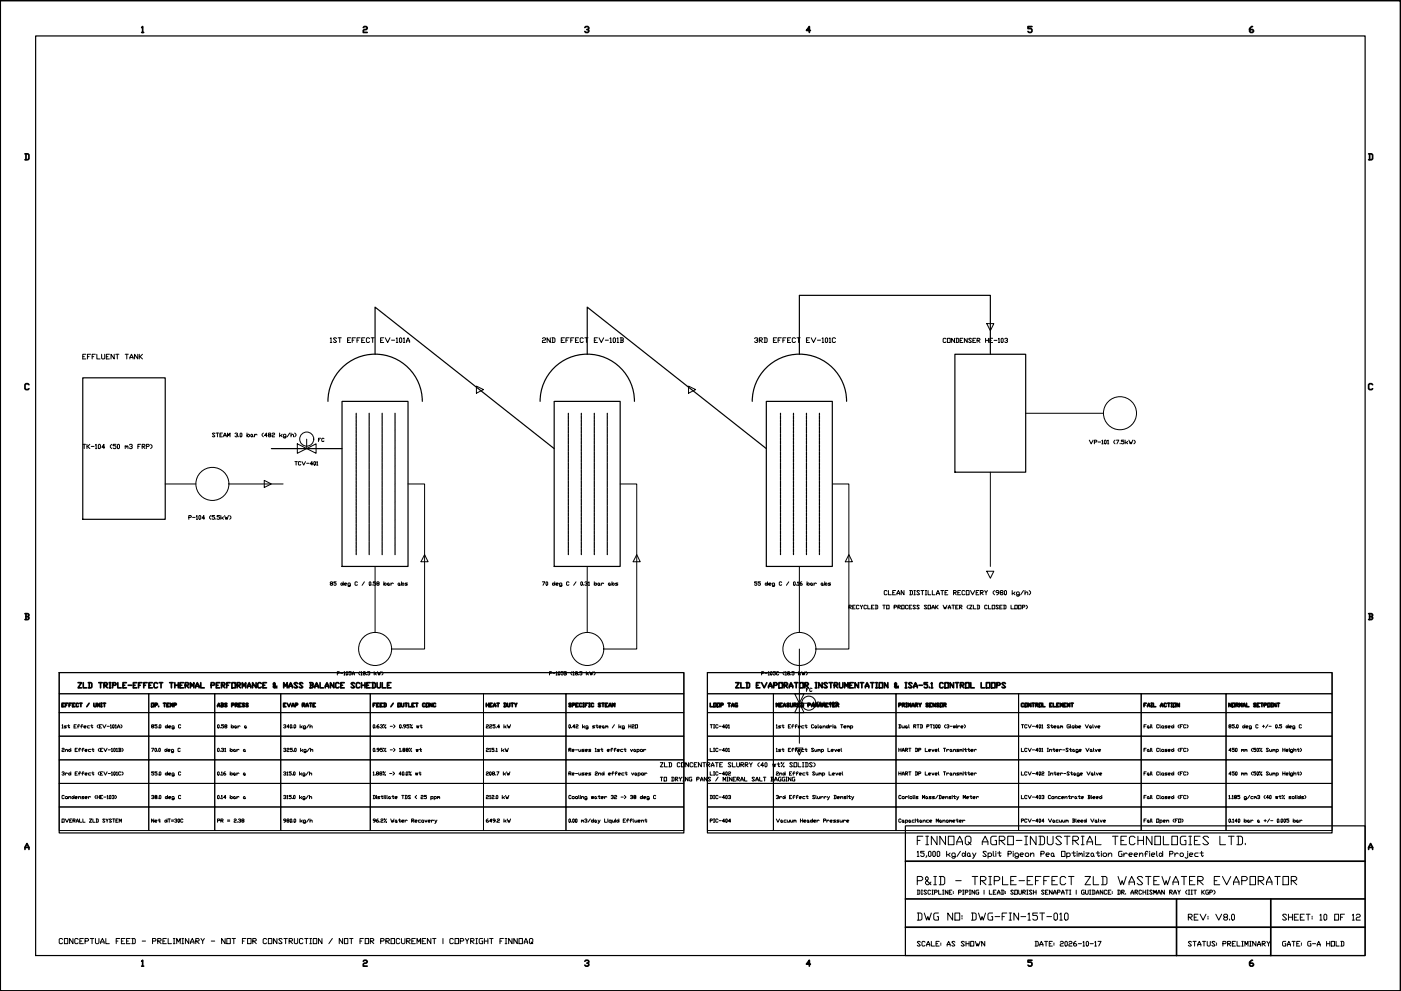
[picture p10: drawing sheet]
<svg xmlns="http://www.w3.org/2000/svg" width="594mm" height="420mm" viewBox="0 0 594 420" stroke-linecap="round" stroke-linejoin="round" font-family="sans-serif">
<defs><g id="words">
<text font-size="7.5" x="387.7" y="359.5">FINNOAQ AGRO-INDUSTRIAL TECHNOLOGIES LTD.</text>
<text font-size="7.1" x="387.7" y="376.4">P&amp;ID - TRIPLE-EFFECT ZLD WASTEWATER EVAPORATOR</text>
<text font-size="6.2" x="387.7" y="391.2">DWG NO: DWG-FIN-15T-010</text>
<g font-size="5.7">
<text x="502.7" y="391.2">REV: V8.0</text>
<text x="542.6" y="391.2">SHEET: 10 OF 12</text>
<text x="24" y="401.5">CONCEPTUAL FEED - PRELIMINARY - NOT FOR CONSTRUCTION / NOT FOR PROCUREMENT | COPYRIGHT FINNOAQ</text>
</g>
<g font-size="5.3">
<text x="138.6" y="146.4">1ST EFFECT EV-101A</text>
<text x="228.6" y="146.4">2ND EFFECT EV-101B</text>
<text x="318.6" y="146.4">3RD EFFECT EV-101C</text>
<text x="33.9" y="153.5">EFFLUENT TANK</text>
<text x="31.7" y="292.8">ZLD TRIPLE-EFFECT THERMAL PERFORMANCE &amp; MASS BALANCE SCHEDULE</text>
<text x="310.8" y="292.8">ZLD EVAPORATOR INSTRUMENTATION &amp; ISA-5.1 CONTROL LOOPS</text>
</g>
<g font-size="4.9">
<text x="398.6" y="146.4">CONDENSER HE-103</text>
<text x="343.6" y="300.6">LCV-403</text>
<text x="278.7" y="326.3">ZLD CONCENTRATE SLURRY (40 wt% SOLIDS)</text>
<text x="387.7" y="402.2">SCALE: AS SHOWN</text>
<text x="437.8" y="402.2">DATE: 2026-10-17</text>
<text x="502.7" y="402.2">STATUS: PRELIMINARY</text>
<text x="542.6" y="402.2">GATE: G-A HOLD</text>
</g>
<g font-size="4.4">
<text x="133.7" y="188.4">FC</text>
<text x="123.8" y="198.3">TCV-401</text>
<text x="358.8" y="259.3">RECYCLED TO PROCESS SOAK WATER (ZLD CLOSED LOOP)</text>
<text x="91" y="300.9">ABS PRESS</text>
<text x="118.9" y="300.9">EVAP RATE</text>
<text x="157" y="300.9">FEED / OUTLET CONC</text>
<text x="205" y="300.9">HEAT DUTY</text>
<text x="299.9" y="300.9">LOOP TAG</text>
<text x="328.1" y="300.9">MEASURED PARAMETER</text>
<text x="379.9" y="300.9">PRIMARY SENSOR</text>
<text x="431.8" y="300.9">CONTROL ELEMENT</text>
<text x="278.7" y="332.3">TO DRYING PANS / MINERAL SALT BAGGING</text>
</g>
<text font-size="4" x="340.8" y="294.2">FC</text>
</g></defs>
<!-- layer: BORDER_TITLE -->
<g fill="none" stroke="#000" stroke-width=".72">
<path d="M.1 .3h593.8v419.8h-593.8zM60.1 11.7l.4-.4v2.5M60.1 13.8h.8M154.1 11.7l.3-.4h.9l.4 .4-.4 .8h-.9l-.3 .4v.9h1.6M248 11.7l.4-.4h.9l.4 .8-.9 .4M249.3 12.5l.4 .4-.4 .9h-.9l-.4-.5M343.6 12.9h-1.6l1.2-1.6v2.5M437.6 11.3h-1.7v.8h1.3l.4 .4v.8l-.4 .5h-.9l-.4-.5M531.1 11.3h-.4l-.8 .8v1.2l.4 .5h.8l.4-.5-.4-.8h-1.2M10.6 65.2h1.3l.4 .5v1.6l-.4 .4h-1.3M11 65.2v2.5M580.3 65.2h1.3l.4 .5v1.6l-.4 .4h-1.3"/>
<path d="M580.8 65.2v2.5M12.3 163.1l-.4-.4h-.9l-.4 .4v1.7l.4 .4h.9l.4-.4M582 163.1l-.4-.4h-.8l-.5 .4v1.7l.5 .4h.8l.4-.4M10.6 260.2h1.3l.4 .4-.4 .8M11 261.4h.9l.4 .9-.4 .4h-1.3M11 260.2v2.5M580.3 260.2h1.3l.4 .4-.4 .8M580.8 261.4h.8l.4 .9-.4 .4h-1.3M580.8 260.2v2.5M26.3 298.9h.5M27.3 298.2h-1v1.4h1M27.8 298.9h.5"/>
<path d="M28.8 298.2h-1v1.4M29.3 298.9h.5M30.3 298.2h-1v1.4M30.8 298.9h.5M31.8 298.2h-1v1.4h1M33.3 298.4l-.3-.2-.7 .2v1l.3 .2 .7-.2M33.8 298.2h1M34.3 298.2v1.4M37.8 298.2l-1 1.4M39.8 298.2l.2 1.4 .8-.2v-1.2M42.3 298.2v1.4l-1-1.4v1.4M42.8 299.6h.5"/>
<path d="M42.8 298.2h.5M43.1 298.2v1.4M43.8 298.2h1M44.3 298.2v1.4M64.3 298.2h1v1.4h-1zM65.8 298.9h.7l.3-.5-1-.2v1.4M67.3 299.4v.2M69.3 298.2h1M69.8 298.2v1.4M70.8 298.9h.5M71.8 298.2h-1v1.4h1M72.3 299.6v-1.4l.5 1 .5-1v1.4"/>
<path d="M73.8 298.9h.7l.3-.5-1-.2v1.4M242.2 298.4l-.7-.2-.3 .2 1 1-.3 .2-.7-.2M242.7 298.9h.8l.2-.5-1-.2v1.4M244.2 298.9h.5M245.2 298.2h-1v1.4h1M246.7 298.4l-.2-.2-.8 .2 .3 1.2 .7-.2M247.2 299.6h.5M247.2 298.2h.5M247.4 298.2v1.4M248.2 298.9h.5M249.2 298.2h-1v1.4M249.7 299.6h.5"/>
<path d="M249.7 298.2h.5M249.9 298.2v1.4M251.7 298.4l-.2-.2-.8 .2 .3 1.2 .7-.2M254.7 298.4l-.2-.2-.8 .2 1 1-.2 .2-.8-.2M255.2 298.2h1M255.7 298.2v1.4M256.7 298.9h.5M257.7 298.2h-1v1.4h1M258.2 299.6l.5-1.4 .5 1.4M258.2 299.2h1M259.7 299.6v-1.4l.5 1 .5-1v1.4M485.1 298.9h.5"/>
<path d="M486.1 298.2h-1v1.4M486.6 299.6l.5-1.4 .5 1.4M486.6 299.2h1M488.1 299.6h.5M488.1 298.2h.5M488.4 298.2v1.4M489.1 298.2v1.4h1M492.1 299.6l.5-1.4 .5 1.4M492.1 299.2h1M494.6 298.4l-.3-.2-.7 .2v1l.3 .2 .7-.2M495.1 298.2h1M495.6 298.2v1.4"/>
<path d="M496.6 299.6h.5M496.6 298.2h.5M496.8 298.2v1.4M497.6 298.2h1v1.4h-1zM500.1 298.2v1.4l-1-1.4v1.4M522.1 298.2v1.4l-1-1.4v1.4M522.6 298.2h1v1.4h-1zM524.1 298.9h.7l.3-.5-1-.2v1.4M524.3 298.9l.8 .7M525.6 299.6v-1.4l.5 1 .5-1v1.4M527.1 299.6l.5-1.4 .5 1.4M527.1 299.2h1"/>
<path d="M528.6 298.2v1.4h1M532.6 298.4l-.8-.2-.2 .2 1 1-.3 .2-.7-.2M533.1 298.9h.5M534.1 298.2h-1v1.4h1M534.6 298.2h1M535.1 298.2v1.4M536.1 298.9h.7l.3-.5-1-.2v1.4M537.6 298.2h1v1.4h-1zM539.1 299.6h.5M539.1 298.2h.5M539.3 298.2v1.4M541.1 298.2v1.4l-1-1.4v1.4"/>
<path d="M541.6 298.2h1M542.1 298.2v1.4M10.6 359.3h1.7M580.3 359.3h1.7M10.6 360.1v-.8l.8-1.7 .9 1.7v.8M383.9 365.1h195M580.3 360.1v-.8l.9-1.7 .8 1.7v.8M383.9 381.1h195M383.9 393.1h195M498.9 381.1v24M538.9 381.1v24M60.1 407.5l.4-.4v2.5"/>
<path d="M60.1 409.6h.8M154.1 407.5l.3-.4h.9l.4 .4-.4 .8h-.9l-.3 .5v.8h1.6M248 407.5l.4-.4h.9l.4 .8-.9 .4M249.3 408.3l.4 .5-.4 .8h-.9l-.4-.4M343.6 408.8h-1.6l1.2-1.7v2.5M437.6 407.1h-1.7v.8h1.3l.4 .4v.9l-.4 .4h-.9l-.4-.4M531.1 407.1l-1.2 .8v1.3l.4 .4h.8l.4-.8-.4-.5h-1.2"/>
</g>
<path d="M15.1 15.2h563.8v389.9h-563.8zM25.1 285.2h264.9v67.9h-264.9zM300 285.2h264.9v67.9h-264.9zM383.9 350.1h195v55h-195z" fill="none" stroke="#000" stroke-width=".51"/>
<!-- layer: ANNOTATION -->
<g fill="none" stroke="#000" stroke-width=".42">
<path d="M35.1 188.4h1.2M35.7 188.4v1.8M36.9 188.4v1.8M37.2 189.3l.9 .9M38.1 188.4l-1.2 .9M38.7 189.3h1.2M40.5 188.7l.3-.3v1.8M40.5 190.2h.6M41.7 188.7l.3-.3 .6 .3v1.2l-.3 .3-.6-.3zM44.4 189.6h-1.2l.9-1.2v1.8M47.4 188.4l-.6 .6v.6l.6 .6M49.2 188.4h-1.2v.6h.9l.3 .3-.3 .9-.9-.3"/>
<path d="M49.8 188.7l.3-.3 .6 .3v1.2l-.3 .3-.6-.3zM53.1 189.3l.3-.3 .3 .6M53.1 189v1.2M53.7 189.3l.3-.3 .3 .3v.9M54.9 188.7l.3-.3 .9 .3-.3 .6h-.3M55.8 189.3l.3 .3-.3 .6-.9-.3M58.5 189.3h.6M59.7 188.4h-1.2v1.8M60.3 189.3h.9l.3-.6-.3-.3h-.9v1.8M60.6 189.3l.9 .9M62.1 189.3h.9l.3-.6-.3-.3h-.9v1.8M63.9 188.4l.6 .6v.6l-.6 .6"/>
<path d="M91.1 183.9l-.3-.3-.8 .3 1.1 1-.3 .3-.8-.3M91.7 183.6h1M92.2 183.6v1.6M93.3 184.4h.5M94.3 183.6h-1v1.6h1M94.9 185.2l.5-1.6 .5 1.6M94.9 184.7h1M96.5 185.2v-1.6l.5 1.1 .5-1.1v1.6M99.7 183.9l.8-.3 .2 .5-.5 .3M100.5 184.4l.2 .3-.2 .5-.8-.3M101.3 184.9v.3M101.8 183.9l.3-.3 .5 .3-.3 1.3-.5-.3z"/>
<path d="M104.7 183.6v1.6M105.2 184.1l.6 .3-.3 .8-.8-.5zM106.6 184.1l.5 .3-.3 .8-.5-.3zM107.1 184.9l.3 .3M107.9 184.1v1.1M109 184.4l-.5-.3-.6 .6M111.7 183.6l-.6 .5v.6l.6 .5M113.2 184.7h-1l.8-1.1v1.6M114 184.4l-.2-.3 .2-.5 .9 .3-.3 .5-.8 .3 .2 .5 .9-.3-.3-.5M115.4 183.9l.3-.3 .8 .3-.3 .5-.8 .3v.5h1.1M118.6 183.6v1.6M119.1 184.7l.5 .5"/>
<path d="M119.6 184.1l-.5 .6h-.5M121.2 185.2h-.8l-.2-.3 .2-.8 .8 .3v1.1l-.2 .2-.8-.2M122.9 183.6l-1.1 1.6M123.4 184.7l.8-.6 .3 1.1M123.4 183.6v1.6M125 183.6l.5 .5v.6l-.5 .5M461.9 186.6l.8 1.6 .8-1.6M464.1 187.4h.7l.3-.5-1-.3v1.6M465.6 187.4h1.1M467.2 186.9l.3-.3v1.6M467.2 188.2h.6M468.3 186.9l.3-.3 .5 .3-.3 1.3-.5-.3z"/>
<path d="M469.6 186.9l.3-.3v1.6M469.6 188.2h.6M472.8 186.6l-.5 .5v.6l.5 .5M473.4 186.6h1l-.8 1.6M475 187.9v.3M476.6 186.6h-1.1v.5l1.1 .3-.3 .8-.8-.3M477.1 186.6v1.6M477.6 187.7l.6 .5M478.2 187.1l-.6 .6h-.5M478.7 186.6l.6 1.6 .2-.8 .3 .8 .5-1.6M480.8 186.6l.6 .5v.6l-.6 .5M80.1 219.4h.8l.3-.5-1.1-.3v1.6"/>
<path d="M81.7 219.4h1M83.3 218.9l.2-.3v1.6M84.6 218.6l.5 .3-.2 1.3-.6-.3zM86.7 219.7h-1l.7-1.1v1.6M89.4 218.6l-.5 .5v.6l.5 .5M91 218.6h-1.1v.5l1.1 .3-.3 .8-.8-.3M91.5 219.9v.3M93.1 218.6h-1v.5h.8l.2 .8-.2 .3-.8-.3M93.6 218.6v1.6M94.2 219.7l.5 .5M94.7 219.1l-.5 .6h-.6M95.2 218.6l.6 1.6 .3-.8 .2 .8 .6-1.6"/>
<path d="M97.4 218.6l.5 .5v.6l-.5 .5M83.3 220.2h.5M140.3 247.4l-.3-.2 .3-.5h.5l.3 .5-.8 .2-.3 .5 .8 .3 .3-.3-.3-.5M142.5 246.7h-.9v.5l.9 .2-.2 .8-.7-.3M144.5 247.4l.5-.2 .5 .5-.7 .5zM145.5 246.7v1.5M146 247.7h.8l.2-.3-.2-.2-.8 .2 .3 .8h.5M148.5 248.2l-1-.3 .3-.7 .7 .2v1l-.2 .3-.8-.3M151.6 246.9l-.3-.2-.8 .2 .3 1.3 .8-.3M154.5 246.7l-1 1.5M156.8 246.7l.5 .2-.3 1.3-.5-.3zM157.8 247.9v.3"/>
<path d="M159.3 246.7h-1v.5l1 .2-.3 .8-.7-.3M160 247.4l-.2-.2 .2-.5h.5l.3 .5-.8 .2-.2 .5 .7 .3 .3-.3-.3-.5M162.8 247.7l.7-.5 .3 .7-.5 .3zM162.8 246.7v1.5M164.3 247.4l.2-.2 .5 .2-.2 .8-.5-.3zM165 247.9l.3 .3M165.8 247.2v1M166.8 247.4l-.5-.2-.5 .5M168.8 247.4l.5-.2 .2 .7-.5 .3zM169.5 247.9l.3 .3M170.3 247.7l.7-.5 .3 .7-.5 .3zM170.3 246.7v1.5"/>
<path d="M172.8 247.2h-.8l-.2 .2 1 .5-1 .3M230 246.7h1l-.7 1.5M231.5 246.9l.3-.2 .4 .2-.2 1.3-.5-.3zM234.5 247.2l.7 .5-.5 .5-.4-.3zM235.2 246.7v1.5M235.8 247.7h.7l.3-.3-.3-.2-.7 .2 .2 .8h.5M238.3 248.2l-1.1-.3 .3-.7 .8 .2v1l-.3 .3-.8-.3M241.3 246.9l-.3-.2-.8 .2 .3 1.3 .8-.3M244.3 246.7l-1.1 1.5M246.3 246.9l.2-.2 .5 .2-.2 1.3-.5-.3zM247.5 247.9v.3M248 246.9l.8-.2 .2 .5-.5 .2"/>
<path d="M248.8 247.4l.2 .3-.2 .5-.8-.3M249.5 246.9l.3-.2v1.5M249.5 248.2h.5M252 247.7l.7-.5 .3 .7-.5 .3zM252 246.7v1.5M253.5 247.4l.5-.2 .3 .7-.6 .3zM254.3 247.9l.2 .3M255 247.2v1M256 247.4l-.5-.2-.5 .5M258 247.4l.5-.2 .2 .7-.5 .3zM258.7 247.9l.3 .3M259.5 247.7l.7-.5 .3 .7-.5 .3z"/>
<path d="M259.5 246.7v1.5M262 247.2h-.8l-.2 .2 1 .5-1 .3M321 246.7h-1v.5l1 .2-.3 .8-.7-.3M322.5 246.7h-1v.5l1 .2-.3 .8-.7-.3M324.7 247.2l.8 .5-.5 .5-.5-.3zM325.5 246.7v1.5M326 247.7h.7l.3-.3-.3-.2-.7 .2 .2 .8h.5M328.5 248.2l-1.1-.3 .3-.7 .8 .2v1l-.3 .3-.8-.3M331.5 246.9l-.3-.2-.7 .2 .2 1.3 .8-.3M334.5 246.7l-1 1.5M336.5 246.9l.2-.2 .5 .2-.2 1.3-.5-.3zM337.7 247.9v.3"/>
<path d="M338.2 246.9l.3-.2v1.5M338.2 248.2h.5M340 246.7l-.8 .5v.7l.8 .3v-.8h-.8M342.2 247.7l.7-.5 .3 .7-.5 .3zM342.2 246.7v1.5M343.7 247.4l.5-.2 .3 .7-.5 .3zM344.5 247.9l.2 .3M345.2 247.2v1M346.2 247.4l-.5-.2-.5 .5M348.2 247.4l.5-.2 .3 .7-.6 .3zM349 247.9l.2 .3M349.7 247.7l.7-.5 .3 .7-.5 .3z"/>
<path d="M349.7 246.7v1.5M352.2 247.2h-.7l-.3 .2 1 .5-1 .3M376.1 250.7l-.3-.3-.9 .3v1.2l.3 .3 .9-.3M376.7 250.4v1.8h1.3M378.5 251.2h.6M379.7 250.4h-1.2v1.8h1.2M380.3 252.2l.7-1.8 .6 1.8M380.3 251.6h1.3M383.3 250.4v1.8l-1.2-1.8v1.8M385.7 250.4h.9l.3 .3v1.2l-.3 .3h-.9M386 250.4v1.8M387.5 252.2h.7"/>
<path d="M387.5 250.4h.7M387.9 250.4v1.8M389.9 250.7l-.3-.3-.9 .3 1.2 1.2-.3 .3-.9-.3M390.5 250.4h1.3M391.1 250.4v1.8M392.3 252.2h.6M392.3 250.4h.6M392.6 250.4v1.8M393.5 250.4v1.8h1.2M395.4 250.4v1.8h1.1M397.1 252.2l.6-1.8 .6 1.8M397.1 251.6h1.2"/>
<path d="M398.9 250.4h1.2M399.5 250.4v1.8M400.7 251.2h.6M401.9 250.4h-1.2v1.8h1.2M404.3 251.2h.9l.3-.5-.3-.3h-.9v1.8M404.6 251.2l.9 1M406.1 251.2h.6M407.3 250.4h-1.2v1.8h1.2M409.2 250.7l-.4-.3-.9 .3v1.2l.3 .3 1-.3M409.7 250.4h1.2v1.8h-1.2zM411.5 250.4l.9 1.8 .9-1.8M413.9 251.2h.6"/>
<path d="M415.1 250.4h-1.2v1.8h1.2M415.7 251.2h.9l.3-.5-.3-.3h-.9v1.8M416 251.2l.9 1M417.5 250.4l.6 .8v1M418.7 250.4l-.6 .8M421.7 250.4l-.6 .6v.6l.6 .6M423.5 251.2h-.9l-.3-.2 .3-.6 .9 .3v.9l-.9 .6M424.4 251.2l-.3-.2 .3-.6 .9 .3-.3 .5-.9 .4 .3 .6 .9-.3-.3-.7M425.9 250.7l.3-.3 .6 .3v1.2l-.3 .3-.6-.3zM429.2 250.4v1.8M429.8 251.6l.6 .6M430.4 251l-.6 .6h-.6"/>
<path d="M432.2 252.2h-.9l-.3-.3 .3-.9 .9 .2v1.3l-.3 .3-.9-.3M434 250.4l-1.2 1.8M434.6 251.6l.9-.6 .3 .2v1M434.6 250.4v1.8M436.4 250.4l.6 .6v.6l-.6 .6M143 285.5h.7l.3-.5-1-.2v1.4M144.4 285.5h1M145.8 285l.3-.2v1.4M145.8 286.2h.5M146.8 285h.7l-.3 1.2-.4-.3zM148.9 284.8h-.9v.4l.9 .3-.3 .7-.6-.3M149.4 286.2l.4-1.4 .5 1.4"/>
<path d="M149.4 285.7h.9M152.6 284.8l-.5 .4 .5 1M153.1 285l.2-.2v1.4M153.1 286.2h.4M154.2 285.5v-.7l.7 .2-.2 .5-.7 .2 .2 .5 .7-.3-.2-.4M155.4 285.9v.3M156.8 284.8h-.9v.4l.9 .3-.3 .7-.6-.3M158.7 284.8v1.4M159.1 285.7l.5 .5M159.6 285.2l-.9 .5M160.1 284.8l.4 1.4 .3-.7 .2 .7 .5-1.4M161.9 284.8l.5 .4-.5 1"/>
<path d="M233 285.5h.7l.2-.5-.9-.2v1.4M234.4 285.5h.9M235.8 285l.3-.2v1.4M235.8 286.2h.5M236.7 285h.7l-.2 1.2-.5-.3zM238.8 284.8h-.9v.4l.9 .3-.2 .7-.7-.3M239.3 284.8l.9 .2-.2 .5M239.5 285.5h.5l.2 .4-.9 .3M239.5 284.8v1.4M242.6 284.8l-.5 .4 .5 1M243 285l.2-.2v1.4M243 286.2h.5"/>
<path d="M244.2 285.5v-.7l.7 .2-.2 .5-.7 .2 .2 .5 .7-.3-.2-.4M245.4 285.9v.3M246.8 284.8h-1v.4l1 .3-.3 .7-.7-.3M248.6 284.8v1.4M249.1 285.7l.5 .5M249.6 285.2l-1 .5M250 284.8l.5 1.4 .2-.7 .3 .7 .4-1.4M251.9 284.8l.4 .4-.4 1M323 285.5h.7l.2-.5-.9-.2v1.4M324.4 285.5h.9M325.8 285l.2-.2v1.4M325.8 286.2h.4"/>
<path d="M326.7 285h.7l-.2 1.2-.5-.3zM328.8 284.8h-.9v.4l.9 .3-.3 .7-.6-.3M330.2 285h-.9l.2 1.2 .7-.3M332.5 284.8l-.4 .4 .4 1M333 285l.2-.2v1.4M333 286.2h.5M334.2 285.5l-.3-.5 .7-.2 .3 .4-1 .5 .3 .5 .7-.3-.3-.4M335.3 285.9v.3M336.7 284.8h-.9v.4l.9 .3-.2 .7-.7-.3M338.6 284.8v1.4M339 285.7l.5 .5M339.5 285.2l-.9 .5"/>
<path d="M340 284.8l.4 1.4 .3-.7 .2 .7 .5-1.4M341.8 284.8l.5 .4-.5 1M26.3 307.5l.2-.2v1.4M26.3 317.5h.9l-.2 .4-.7 .3v.4h.9M26.3 308.7h.5M27.7 318.2l.7-.5 .2 .9M27.7 317.7v.9M28.2 307.7l-1 .2 1 .5-1 .3M28.6 307.7h.9M29.1 307.3v1.1l.2 .3 .2-.3M29.1 317.9l.4-.2 .5 .5-.7 .4zM30 317.2v1.4"/>
<path d="M31.4 307.9h.5M31.9 317.9h.4M32.3 307.3h-.9v1.4h.9M32.8 317.2h-.9v1.4h.9M32.8 307.9h.7M33.3 317.9h.7M33.7 307.5h-.6v1.2M34.2 317.5h-.7v1.1M34.2 307.9h.7M34.7 317.9h.7M35.1 307.5h-.6v1.2M35.6 308.2h.7v-.5l-.7 .2v.5l.7 .3"/>
<path d="M35.6 317.5h-.7v1.1M36.1 318.2h.7v-.5l-.7 .2v.5l.7 .2M37.9 307.7l-.9 .2 .3 .8h.6M38.4 317.7l-.9 .2 .2 .7h.7M38.4 307.7h1M38.9 307.3v1.1l.2 .3 .3-.3M38.9 317.7h.9M39.4 317.2v1.2l.2 .2 .2-.2M41.7 307.3l-.5 .4 .5 1M42.2 317.2l-.5 .5 .5 .9M42.2 307.9h.4M42.6 317.9h.5"/>
<path d="M43.1 307.3h-.9v1.4h.9M43.6 307.3l.6 1.4 .8-1.4M43.6 317.2h-1v1.4h1M44 317.2l.7 1.4 .7-1.4M45.4 307.9h1M45.9 317.9h.9M46.8 307.5l.2-.2v1.4M46.8 308.7h.5M47.3 317.5l.2-.3v1.4M47.3 318.6h.5M47.8 307.5h.6l-.2 1.2-.4-.3zM48.2 317.5h.7l-.2 1.1-.5-.2z"/>
<path d="M48.9 307.5l.2-.2v1.4M48.9 308.7h.5M49.4 317.5l.2-.3v1.4M49.4 318.6h.4M49.8 308.7l.5-1.4 .5 1.4M49.8 308.2h1M50.3 317.2l1 .3-.3 .4M50.5 317.9h.5l.3 .5-1 .2M50.5 317.2v1.4M51.3 307.3l.4 .4-.4 1M51.7 317.2l.5 .5-.5 .9M64.3 317.2h.9l-.7 1.4"/>
<path d="M64.5 307.9l-.2-.4 .7-.2 .2 .4-.9 .5 .2 .5 .7-.3-.2-.5M65.7 317.5h.7l-.3 1.1-.4-.2zM66.6 307.3h-.9v.4l.9 .2-.2 .8-.7-.3M66.8 318.4v.2M67.1 308.4v.3M67.3 317.5h.7l-.2 1.1-.5-.2zM67.5 307.5h.7l-.2 1.2-.5-.3zM69.9 317.9l.5-.2 .4 .5-.7 .4zM70.1 307.9l.5-.2 .4 .5-.6 .5zM70.8 317.2v1.4M71 307.3v1.4M71.3 318.2h.7l.2-.3-.2-.2-.7 .2 .2 .7h.5"/>
<path d="M71.5 308.2h.7v-.5l-.7 .2v.5l.7 .3M73.6 318.6l-.9-.2 .2-.7 .7 .2v1l-.2 .2-.7-.2M73.8 308.7l-.9-.3 .3-.7 .6 .2v1l-.2 .2-.7-.2M76.4 317.5h-.9l.2 1.1 .7-.2M76.6 307.5h-.9v.9l.2 .3 .7-.3M92.2 307.5h.8l-.3 1.2-.5-.3zM92.2 317.5h.8l-.3 1.1-.5-.2zM93.4 308.4v.3M93.4 318.4v.2M93.9 317.5h.9l-.4 .4M94.6 317.9v.7l-.7-.2M94.8 307.3h-.9v.4l.9 .2-.2 .8-.7-.3"/>
<path d="M95.3 317.5l.2-.3v1.4M95.3 318.6h.5M95.5 307.9l-.2-.4 .7-.2 .2 .4-.9 .5 .2 .5 .7-.3-.2-.5M97.6 318.2l.5-.5 .5 .2-.3 .7zM97.6 317.2v1.4M98.1 307.3v1.4M98.6 307.7l.4 .2-.2 .8-.7-.5zM99 317.9l.5-.2 .2 .7-.4 .2zM99.5 307.9h.7l-.3 .8-.4-.3zM99.7 318.4l.2 .2M100.2 308.4l.2 .3M100.4 317.7v.9"/>
<path d="M100.9 307.7v1M101.3 317.9l-.4-.2-.5 .5M101.8 307.9l-.5-.2-.4 .5M103.2 317.9l.5-.2 .2 .7-.4 .2zM103.7 307.9h.7l-.3 .8-.4-.3zM103.9 318.4l.2 .2M104.4 308.4l.2 .3M120.3 307.5h.9l-.5 .4M120.3 317.5h.9l-.5 .4M120.9 307.9l.3 .3-.3 .5-.6-.3M120.9 317.9l.3 .3-.3 .4-.6-.2M121.7 317.5h.9l-.3 .4-.6 .3v.4h.9"/>
<path d="M122.6 308.2h-.9l.6-.9v1.4M123.1 307.5h.6l-.2 1.2-.4-.3zM124 317.2h-.9v.5l.9 .2-.3 .7-.6-.2M124.2 308.4v.3M124.5 318.4v.2M124.7 307.5h.7l-.3 1.2-.4-.3zM124.9 317.5h.7l-.2 1.1-.5-.2zM127.3 307.3v1.4M127.5 317.2v1.4M127.7 308.2l.5 .5M127.9 318.2l.5 .4M128.2 307.7l-.9 .5"/>
<path d="M128.4 317.7l-.9 .5M129.6 308.7l-.9-.3 .2-.7 .7 .2v1l-.3 .2-.6-.2M129.8 318.6l-.9-.2 .2-.7 .7 .2v1l-.2 .2-.7-.2M131 307.3l-1 1.4M131.2 317.2l-.9 1.4M131.4 308.2l.8-.5 .2 1M131.4 307.3v1.4M131.7 318.2l.7-.5 .2 .9M131.7 317.2v1.4M158.2 317.5h.7l-.2 1.1-.5-.2zM158.5 307.3l.4 .2-.2 1.2-.5-.3zM159.4 308.4v.3"/>
<path d="M159.4 318.4v.2M160.6 307.3l-.7 .4v.7l.7 .3v-.8h-.7M160.8 317.9h-.7l-.2-.4h.9v.7l-.7 .4M161.2 307.5l.8-.2 .2 .4-.5 .2M162 307.9v.8l-.8-.3M162.2 317.2h-1v.5l1 .2-.2 .7-.8-.2M162.7 307.3l.2 .2zM162.7 317.2l.2 .3zM163.4 308.4l.2 .3zM163.4 318.4l.2 .2zM163.6 307.3l-.9 1.4M163.6 317.2l-.9 1.4"/>
<path d="M165.5 307.9h.9M165.5 317.9h.9M166.9 307.3l.7 .6-.7 .8M166.9 317.2l.7 .7-.7 .7M169.4 307.5h.7l-.2 1.2-.5-.3zM169.4 317.5l.3-.3v1.4M169.4 318.6h.5M170.3 318.4v.2M170.6 308.4v.3M171.1 317.9l-.3-.2 .3-.5 .6 .3-.2 .4-.7 .3 .3 .4 .6-.2-.2-.5M172 307.9h-.7l-.2-.4h.9v.7l-.7 .5M172.5 317.9l-.3-.2 .3-.5 .6 .3-.2 .4-.7 .3 .3 .4 .6-.2-.2-.5"/>
<path d="M173.4 307.3h-.9v.4l.9 .2-.3 .8-.6-.3M173.6 317.2l.3 .3zM173.9 307.3l.2 .2zM174.3 318.4l.2 .2zM174.5 308.4l.3 .3zM174.5 317.2l-.9 1.4M174.8 307.3l-.9 1.4M176.4 317.7l.3 .9 .2-.9 .2 .9 .3-.9M176.7 307.7l.2 1 .2-1 .3 1 .2-1M177.8 317.7h1M178.1 307.7h.9M178.3 317.2v1.2l.2 .2 .3-.2"/>
<path d="M178.5 307.3v1.1l.3 .3 .2-.3M206.2 307.5h.9l-.2 .4-.7 .3v.5h.9M206.2 317.5h.9l-.2 .4-.7 .3v.4h.9M207.6 307.5h.9l-.2 .4-.7 .3v.5h.9M207.6 317.5l.3-.3v1.4M207.6 318.6h.5M209.5 317.2h-1v.5l1 .2-.2 .7-.8-.2M209.9 307.3h-.9v.4l.9 .2-.2 .8-.7-.3M209.9 318.4v.2M210.4 317.5l.3-.3v1.4M210.4 308.4v.3M210.4 318.6h.5"/>
<path d="M211.8 308.2h-.9l.7-.9v1.4M212.7 317.2v1.4M213.2 318.2l.5 .4M213.7 317.7l-.5 .5h-.5M213.7 307.3v1.4M214.2 317.2l.4 1.4 .2-.7 .3 .7 .5-1.4M214.2 308.2l.4 .5M214.6 307.7l-.9 .5M215.1 307.3l.5 1.4 .2-.8 .2 .8 .5-1.4M241.2 307.5h.7l-.2 1.2-.5-.3zM241.2 317.9h.7l.2-.4-.9-.3v1.4M241.4 317.9l.7 .7"/>
<path d="M242.4 308.4v.3M242.6 318.2h.7l.2-.3-.2-.2-.7 .2 .2 .7h.5M243.8 308.2h-1l.7-.9v1.4M244 317.9h.9M244.2 307.5h1l-.3 .4-.7 .3v.5h1M245.4 317.7l.2 .9 .7-.4M246.3 317.7v.9M247 307.3v1.4M247.5 308.2l.4 .5M247.7 317.7l-.9 .2 .9 .5-.9 .2M247.9 307.7l-.9 .5M248.2 318.2h.7l.2-.3-.2-.2-.7 .2 .2 .7h.5"/>
<path d="M249.3 308.7l-.9-.3 .3-.7 .6 .2v1l-.2 .2-.7-.2M250.5 317.7l-.9 .2 .9 .5-.9 .2M252.2 307.7l-1 .2 1 .5-1 .3M252.4 317.5l.2-.3v1.4M252.4 318.6h.5M252.6 307.7h1M253.1 307.3v1.1l.2 .3 .3-.3M254 308.2h.7l.3-.3-.3-.2-.7 .2 .3 .8h.4M254.3 317.7l-1 .2 1 .5-1 .2M254.7 317.7h1M255.2 317.2v1.2l.2 .2 .3-.2M255.4 307.9h.7l-.2 .8-.5-.3z"/>
<path d="M256.1 308.4l.3 .3M256.8 307.9l.2-.2 .3 .5M256.8 307.7v1M257.3 307.9h.5v.8M257.5 318.2h.7v-.5l-.7 .2v.5l.7 .2M258.9 317.9h.7M259.8 317.5h-.6v1.1M260.3 317.9h.7M260.6 307.3l-1 1.4M261.2 317.5h-.6v1.1M261.7 318.2h.7l.3-.3-.3-.2-.7 .2v.5l.7 .2M262.4 307.3v1.4"/>
<path d="M262.9 308.2l.5 .5M263.4 307.7l-1 .5M264.1 317.7l-1 .2 .3 .7h.7M264.5 317.7h1M264.8 308.7l-1-.3 .3-.7 .7 .2v1l-.3 .2-.7-.2M265 317.2v1.2l.2 .2 .3-.2M266.6 307.9h.9M266.6 307.3v1.4M267.3 317.7l.5 .9 .5-.9M267.5 307.3v1.4M268 307.5h.9l-.2 .4-.7 .3v.5h.9M268.7 317.9h.7l-.2 .7-.5-.2z"/>
<path d="M269.4 307.3h.9v1.4h-.9zM269.4 318.4l.3 .2M270.1 317.9h1l-.3 .7h-.7M270.1 317.7v1.4M271.5 317.9l.7-.2 .3 .7-.8 .2zM272.9 317.7v.9M273.9 317.9l-.5-.2-.5 .5M301.2 317.2v1.4h.9M301.2 307.3h.9M301.6 307.3v1.4M302.6 308.7h.4M302.6 318.6h.4"/>
<path d="M302.6 307.3h.4M302.6 317.2h.4M302.8 307.3v1.4M302.8 317.2v1.4M304.5 307.5h-1l.2 1.2 .8-.3M304.5 317.5h-1l.2 1.1 .8-.2M304.9 307.9h1M304.9 317.9h1M307.3 308.2h-1l.7-.9v1.4M307.3 318.2h-1l.7-1v1.4M307.7 307.5h.7l-.2 1.2-.5-.3zM307.7 317.5h.7l-.2 1.1-.5-.2z"/>
<path d="M308.9 307.5l.2-.2v1.4M308.9 317.5l.2-.3v1.4M308.9 308.7h.4M308.9 318.6h.4M329.2 307.5l.2-.2v1.4M329.2 317.5l.2-.3v1.4M329.2 308.7h.4M329.2 318.6h.4M331 307.7l-.9 .2 .9 .5-.9 .3M331 317.7l-.9 .2 .9 .5-.9 .2M331.5 307.7h.9M331.5 317.7h.9"/>
<path d="M332 307.3v1.1l.2 .3 .2-.3M332 317.2v1.2l.2 .2 .2-.2M334.3 307.9h.5M334.3 317.9h.5M335.2 307.3h-.9v1.4h.9M335.2 317.2h-.9v1.4h.9M335.7 307.9h.7M335.7 317.9h.7M336.6 307.5h-.7v1.2M336.6 317.5h-.7v1.1M337.1 307.9h.7M337.1 317.9h.7"/>
<path d="M338 307.5h-.7v1.2M338 317.5h-.7v1.1M338.5 308.2h.7l.2-.3-.2-.2-.7 .2 .2 .8h.5M338.5 318.2h.7l.2-.3-.2-.2-.7 .2 .2 .7h.5M340.8 307.7l-.9 .2 .2 .8h.7M340.8 317.7l-.9 .2 .2 .7h.7M341.3 307.7h.9M341.3 317.7h.9M341.8 307.3v1.1l.2 .3 .2-.3M341.8 317.2v1.2l.2 .2 .2-.2M345 307.5h-.9v.9l.2 .3 .7-.3M345 317.5h-.9l.9 .9-.2 .2-.7-.2"/>
<path d="M345.5 307.9h.7l-.3 .8-.4-.3zM345.5 317.7l.2 .9 .7-.4M346.2 308.4l.2 .3M346.4 317.7v.9M346.9 307.3l.2 1.4M346.9 317.9l.2-.2 .2 .5M346.9 317.7v.9M347.3 317.9h.5v.7M347.6 307.9h.7l-.2 .8-.5-.3zM348.3 317.9h.9l-.2 .7h-.7M348.3 308.4l.2 .3M348.3 317.7v1.4"/>
<path d="M349 308.2l.7-.5 .2 1M349 307.7v1M350.4 307.9l.5-.2 .4 .5-.7 .5zM351.1 317.2v1.4h.9M351.3 307.3v1.4M351.8 307.7v1M352.5 318.2h.7l.2-.3-.2-.2-.7 .2v.5l.7 .2M352.7 307.9l-.4-.2-.5 .5M353.2 307.3v.2M353.2 307.7v1M353.7 307.9h.7l-.3 .8-.4-.3zM353.9 317.7l.5 .9 .4-.9"/>
<path d="M354.4 308.4l.2 .3M355.3 318.2h.7l.2-.3-.2-.2-.7 .2 .2 .7h.5M356.4 307.3h1M356.7 317.2l.2 1.4M356.9 307.3v1.4M357.8 308.2h.8v-.5l-.8 .2v.5l.8 .3M359.2 307.9l.3-.2 .2 .5M359.2 307.7v1M359.7 307.9h.5v.8M360.6 307.9h1l-.2 .8h-.8M360.6 307.7v1.4M381.1 307.3l1 .2v.9l-1 .3"/>
<path d="M381.1 317.9h1M381.1 317.2v1.4M381.4 307.3v1.4M382.1 317.2v1.4M382.5 307.7l.3 1 .7-.5M382.5 318.6l.5-1.4 .5 1.4M382.5 318.2h1M383.5 307.7v1M383.9 307.9h.7l-.2 .8-.5-.3zM383.9 317.9h.7l.3-.4-1-.3v1.4M384.2 317.9l.7 .7M384.6 308.4l.3 .3"/>
<path d="M385.4 307.3l.2 1.4M385.4 317.2h.9M385.8 317.2v1.4M387.4 307.9h.8l.2-.4-1-.2v1.4M387.7 307.9l.7 .8M388.2 317.2l.9 .3v.9l-.9 .2M388.4 317.2v1.4M388.8 307.3h1M389.3 307.3v1.4M389.6 317.9h.6l.3-.4-.9-.3v1.4M390.2 307.3l1 .2v.9l-1 .3M390.5 307.3v1.4"/>
<path d="M392.3 317.2v1.4h1M393 307.9h.7l.3-.4-1-.2v1.4M393.7 318.2h.7l.3-.3-.3-.2-.7 .2 .3 .7h.4M394.4 307.3h1M394.9 307.3v1.4M395.1 317.7l.5 .9 .5-.9M395.8 307.5l.3-.2v1.4M395.8 308.7h.5M396.5 318.2h.8v-.5l-.8 .2 .2 .7h.6M396.7 307.5h.8l-.2 1.2-.6-.3zM397.9 307.5h.8l-.3 1.2-.5-.3zM397.9 317.2l.3 1.4"/>
<path d="M400 317.2h1M400.5 317.2v1.4M401 307.3l-.5 .4 .5 1M401.4 307.5h1l-.5 .4M401.4 317.7v.9M402.1 307.9l.3 .3-.3 .5-.7-.3M402.4 317.9l-.5-.2-.5 .5M402.8 317.9h.7l-.2 .7-.5-.2zM402.8 307.9h1M403.5 318.4l.3 .2M404.2 307.7l.3 1 .2-1 .2 1 .3-1M404.2 318.2l.7-.5 .3 .9"/>
<path d="M404.2 317.7v.9M405.6 307.3v.2M405.6 307.7v1M406.1 307.7v1M406.6 317.7l-1 .2 1 .5-1 .2M407 307.9l-.4-.2-.5 .5M407 317.9l.2-.2 .3 .5M407 317.7v.9M407.5 308.2h.7l.2-.3-.2-.2-.7 .2 .2 .8h.5M407.5 317.9h.5v.7M408.4 317.2v.3M408.4 317.7v.9"/>
<path d="M408.9 307.3l.5 .4-.5 1M408.9 317.7h.9M409.4 317.2v1.2l.2 .2 .2-.2M410.3 317.7h.9M410.8 317.2v1.2l.2 .2 .2-.2M411.7 318.2h.7v-.5l-.7 .2v.5l.7 .2M413.1 317.7v.9M414 317.9l-.4-.2-.5 .5M433.1 317.2v1.4h.9M433.1 307.3h.9M433.6 307.3v1.4M435.4 307.5h-.9v.9l.3 .3 .6-.3"/>
<path d="M435.4 317.5h-.9v.9l.3 .2 .6-.2M435.9 307.3l.7 1.4 .7-1.4M435.9 317.2l.7 1.4 .7-1.4M437.8 307.9h.9M437.8 317.9h.9M440.1 308.2h-.9l.7-.9v1.4M440.1 318.2h-.9l.7-1v1.4M440.6 307.5h.7l-.2 1.2-.5-.3zM440.6 317.5h.7l-.2 1.1-.5-.2zM441.7 307.5l.3-.2v1.4M441.7 317.5l.3-.3v1.4M441.7 308.7h.5"/>
<path d="M441.7 318.6h.5M444.1 318.6h.4M444.1 317.2h.4M444.3 317.2v1.4M445 307.5h-.9l.9 .9-.2 .3-.7-.3M445 318.2l.7-.5 .2 .9M445 317.7v.9M445.5 307.7h.9M445.9 307.3v1.1l.3 .3 .2-.3M446.4 317.7h.9M446.9 308.2h.7v-.5l-.7 .2v.5l.7 .3M446.9 317.2v1.2l.2 .2 .2-.2"/>
<path d="M447.8 318.2h.7v-.5l-.7 .2v.5l.7 .2M448.3 307.9h.7l-.3 .8-.4-.3zM449 308.4l.2 .3M449.2 317.7v.9M449.7 307.9l.2-.2 .2 .5M449.7 307.7v1M450.1 307.9h.5v.8M450.1 317.9l-.4-.2-.5 .5M450.6 317.9h.9M453 317.5h-1l1 .9-.3 .2-.7-.2M453.4 307.3l-.9 .2 .2 1.2h.7v-.8h-.2M453.4 317.7h1"/>
<path d="M453.9 307.3l.2 1.4M453.9 317.2v1.2l.2 .2 .3-.2M454.6 307.9l.7-.2 .2 .7-.7 .3zM454.8 317.9h.7l-.2 .7-.5-.2zM455.5 318.4l.3 .2M456 308.2l.4-.5 .5 .2-.2 .8zM456 307.3v1.4M457.2 318.6l-1-.2 .2-.7 .8 .2v1l-.3 .2-.7-.2M457.4 308.2h.7v-.5l-.7 .2v.5l.7 .3M457.6 318.2h.7l.3-.3-.3-.2-.7 .2 .2 .7h.5M460.2 307.3l.7 1.4 .7-1.4M460.4 317.2l.7 1.4 .7-1.4"/>
<path d="M462 307.9h.7l-.2 .8-.5-.3zM462.3 317.9h.7l-.3 .7-.4-.2zM462.7 308.4l.3 .3M463 318.4l.2 .2M463.4 307.3l.3 1.4M463.7 317.2l.2 1.4M464.1 307.7l.5 1 .5-1M464.4 317.7l.4 .9 .5-.9M465.5 308.2h.8v-.5l-.8 .2v.5l.8 .3M465.8 318.2h.7l.2-.3-.2-.2-.7 .2 .2 .7h.5M485.1 307.9h.5M485.1 317.9h.5"/>
<path d="M486 307.3h-.9v1.4M486 317.2h-.9v1.4M486.5 307.9h.7l-.2 .8-.5-.3zM486.5 317.9l.5-.2 .2 .7-.5 .2zM487.2 308.4l.2 .3M487.2 318.4l.2 .2M487.9 307.3v.2M487.9 307.7v1M487.9 317.2v.3M487.9 317.7v.9M488.4 307.3l.2 1.4M488.4 317.2l.2 1.4"/>
<path d="M491.4 307.5h-.9l.2 1.2 .7-.3M491.4 317.5h-.9l.2 1.1 .7-.2M491.9 307.3l.2 1.4M491.9 317.2l.2 1.4M492.5 307.9l.8-.2 .2 .7-.7 .3zM492.5 317.9l.8-.2 .2 .7-.7 .2zM494.9 307.7l-1 .2 1 .5-1 .3M494.9 317.7l-1 .2 .8 .3v.4h-.8M495.3 308.2h.8v-.5l-.8 .2v.5l.8 .3M495.3 318.2h.8v-.5l-.8 .2v.5l.8 .2M496.8 307.9l.4-.2 .5 .5-.7 .5zM496.8 317.9l.4-.2 .5 .5-.7 .4z"/>
<path d="M497.7 307.3v1.4M497.7 317.2v1.4M500 307.3l-.4 .4 .4 1M500 317.2l-.4 .5 .4 .9M500.5 307.9h.5M500.5 317.9h.5M501.4 307.3h-.9v1.4M501.4 317.2h-.9v1.4M502.8 307.5h-.9l.2 1.2 .7-.3M502.8 317.5h-.9l.2 1.1 .7-.2M503.3 307.3l.5 .4-.5 1M503.3 317.2l.5 .5-.5 .9"/>
<path d="M521.3 307.9l-.2-.4 .7-.2 .2 .4-.9 .5 .2 .5 .7-.3-.2-.5M522 318.2h-.9l.7-1v1.4M523.4 307.3h-.9v.4l.9 .2-.2 .8-.7-.3M523.4 317.2h-.9v.5l.9 .2-.2 .7-.7-.2M523.9 317.5h.7l-.3 1.1-.4-.2zM523.9 308.4v.3M524.3 307.5h.8l-.3 1.2-.5-.3zM526.5 317.9l.2-.2 .2 .5M526.5 317.7v.9M526.9 307.9l.5-.2 .5 .5-.8 .5zM526.9 317.9h.5v.7M527.9 317.9l.2-.2 .2 .5"/>
<path d="M527.9 307.3v1.4M527.9 317.7v.9M528.3 308.2h.7l.3-.3-.3-.2-.7 .2 .2 .8h.5M528.3 317.9h.5v.7M530.6 308.7l-.9-.3 .2-.7 .7 .2v1l-.2 .2-.7-.2M531.1 317.2l-.5 .5 .5 .9M532.5 317.2h-.9v.5l.9 .2-.2 .7-.7-.2M533 317.5h.7l-.3 1.1-.4-.2zM533.4 307.5h-.9v.9l.3 .3 .6-.3M534.2 317.2l.2 .3zM534.8 318.4l.3 .2zM535.1 317.2l-.9 1.4"/>
<path d="M535.3 307.9h.9M535.8 307.5v.9M537.6 307.3l-.9 1.4M537.9 317.5h-.9l.9 .9-.3 .2-.6-.2M538.1 307.9h.9M538.4 317.7l.2 .9 .7-.4M539.3 317.7v.9M539.7 317.9l.3-.2 .2 .5M539.7 317.7v.9M540.2 317.9h.5v.7M540.9 307.5h.7l-.2 1.2-.5-.3zM541.1 317.9h1l-.3 .7h-.7"/>
<path d="M541.1 317.7v1.4M542.1 308.4v.3M543.5 307.3h-1v.4l1 .2-.3 .8-.7-.3M543.9 317.9h1M543.9 317.2v1.4M544.9 317.2v1.4M545.3 307.9l.5-.2 .5 .5-.7 .5zM545.3 318.2h.8v-.5l-.8 .2v.5l.8 .2M546.3 307.3v1.4M546.7 308.2h.8v-.5l-.8 .2 .3 .8h.5M546.7 317.2v.3M546.7 317.7v.9"/>
<path d="M548.1 318.6l-.9-.2 .3-.7 .6 .2v1l-.2 .2-.7-.2M548.6 318.2l.7-.5 .2 .9M548.6 317.2v1.4M549.1 308.7l-1-.3 .3-.7 .7 .2v1l-.2 .2-.8-.2M550 317.7h.9M550.5 317.2v1.2l.2 .2 .2-.2M551.4 317.2l.5 .5-.5 .9M551.9 307.5h-1v.9l.3 .3 .7-.3M26.3 327.5l.7-.3 .2 .5-.4 .3M27 328v.6l-.7-.2M27.2 337.5l-.2-.3-.7 .3v.9h.9M27.7 337.9l.7-.2 .2 .7-.7 .2z"/>
<path d="M27.7 327.7v.9M28.6 328l-.4-.3-.5 .5M29.1 338.2l.7-.5 .2 .9M29.1 337.7v.9M29.3 327.7l.7 .5-.5 .4-.4-.2zM30 327.2v1.4M30.5 337.9l.4-.2 .5 .5-.7 .4zM31.4 337.2v1.4M31.9 338.2h.7v-.5l-.7 .2v.5l.7 .2M31.9 328h.4M32.8 327.2h-.9v1.4h.9M33.3 338.2l.7-.5 .2 .9"/>
<path d="M33.3 328h.7M33.3 337.7v.9M34.2 327.5l-.2-.3-.5 .3v1.1M34.7 328h.7M35.6 327.5l-.2-.3-.5 .3v1.1M35.6 337.7l-.9 .2 .7 .3v.4h-.7M36.1 328.2h.7v-.5l-.7 .3v.4l.7 .2M36.1 338.2h.7v-.5l-.7 .2v.5l.7 .2M37.5 337.7v.9M38.4 327.7l-.9 .3 .2 .6h.7M38.4 337.9l-.5-.2-.4 .5M38.9 327.7h.9"/>
<path d="M39.4 327.2v1.2h.4M40.8 337.2l-.5 .5 .5 .9M41.2 337.2v1.4M41.2 337.9h1M42.2 327.2l-.5 .5 .5 .9M42.2 337.2v1.4M42.6 328h.5M42.6 337.9h.5M43.6 327.2h-1v1.4h1M43.6 337.2h-1v1.4h1M44 327.2l.7 1.4 .7-1.4M44 337.9h1"/>
<path d="M45.4 337.5l.2-.3v1.4M45.4 338.6h.5M45.9 328h.9M46.6 337.2l.4 .3-.2 1.1-.4-.2zM47.3 327.5l.2-.3v1.4M47.3 328.6h.5M47.5 337.5l.7-.3 .2 .5-.4 .2M48.2 337.9v.7l-.7-.2M48.4 327.2l.5 .3-.2 1.1-.5-.2zM48.9 337.2l.5 .5-.5 .9M49.4 327.5l.2-.3v1.4M49.4 328.6h.4"/>
<path d="M51.3 327.5l-.3-.3-.7 .3v.9h1M51.7 327.2l.5 .5-.5 .9M64.3 337.5l.7-.3 .2 .5-.5 .2M65 337.9v.7l-.7-.2M65.2 327.2h-.9v.5h.7l.2 .7h-.9M65.9 337.9l-.2-.2 .2-.5h.5l.2 .5-.7 .2-.2 .5 .7 .2v-.7M66.6 327.2h-.9v.5h.7l.2 .7h-.9M67.1 328.4v.2M67.1 338.4v.2M67.5 327.5l.3-.3 .4 .3-.2 1.1-.5-.2zM67.5 337.5l.3-.3 .4 .3-.2 1.1-.5-.2zM70.1 337.9l.5-.2 .4 .5-.6 .4z"/>
<path d="M70.4 327.7l.6 .5-.4 .4-.5-.2zM71 327.2v1.4M71 337.2v1.4M71.5 328.2h.7v-.5l-.7 .3v.4l.7 .2M71.5 338.2h.7v-.5l-.7 .2v.5l.7 .2M73.8 328.6l-.9-.2 .3-.7 .6 .3v.9h-.9M73.8 338.6l-.9-.2 .3-.7 .6 .2v1h-.9M76.6 327.5l-.2-.3-.7 .3v.9h.9M76.6 337.5l-.2-.3-.7 .3v.9h.9M92.2 327.5l.3-.3 .5 .3-.3 1.1-.5-.2zM92.2 337.5l.3-.3 .5 .3-.3 1.1-.5-.2zM93.4 328.4v.2"/>
<path d="M93.4 338.4v.2M93.9 327.5l.2-.3v1.4M93.9 337.5l.2-.3v1.4M93.9 328.6h.5M93.9 338.6h.5M95.5 327.2l-.7 .5v.7l.7 .2v-.6h-.7M95.8 338.2h-1l.7-1v1.4M97.6 328.2l.7-.5 .3 .7-.5 .2zM97.6 327.2v1.4M97.6 337.2v1.4M98.1 337.7l.5 .2-.3 .7-.7-.4zM99 328l.5-.3 .2 .7-.4 .2z"/>
<path d="M99.3 337.7l.4 .2-.2 .7-.5-.2zM99.7 328.4l.2 .2M99.7 338.4l.2 .2M100.4 327.7v.9M100.4 337.7v.9M101.3 328l-.4-.3-.5 .5M101.3 337.9l-.4-.2-.5 .5M103.2 328l.5-.3 .2 .7-.4 .2zM103.2 337.9l.5-.2 .2 .7-.4 .2zM103.9 328.4l.2 .2M103.9 338.4l.2 .2M120.3 327.5l.2-.3 .7 .3-.5 .5"/>
<path d="M120.3 337.5l.6-.3 .3 .5-.5 .2M120.9 328l.3 .2-.3 .4-.6-.2M120.9 337.9l.3 .3-.3 .4-.6-.2M121.7 327.5l.2-.3v1.4M121.7 337.5l.2-.3v1.4M121.7 328.6h.4M121.7 338.6h.4M123.5 327.2h-.9v.5h.7l.2 .7h-.9M123.5 337.2h-.9v.5h.7l.2 .7h-.9M124 328.4v.2M124 338.4v.2M124.7 327.2l.4 .3-.2 1.1-.4-.2z"/>
<path d="M124.7 337.2l.4 .3-.2 1.1-.4-.2zM127 327.2v1.4M127 337.2v1.4M127.5 328.2l.4 .4M127.5 338.2l.4 .4M127.9 327.7l-.9 .5M127.9 337.7l-.9 .5M129.3 328.6l-.9-.2 .3-.7 .6 .3v.9h-.9M129.3 338.6l-.9-.2 .3-.7 .6 .2v1h-.9M130.7 327.2l-.9 1.4M130.7 337.2l-.9 1.4M131.2 328.2l.7-.5 .3 .9"/>
<path d="M131.2 338.2l.7-.5 .3 .9M131.2 327.2v1.4M131.2 337.2v1.4M158.2 327.5l.3-.3v1.4M158.2 337.2l1 .3v.9l-1 .2M158.2 328.6h.5M158.5 337.2v1.4M159.2 328.4v.2M159.6 337.2v.3M159.6 337.7v.9M159.9 328v-.8h.4l.3 .5-.7 .3-.3 .4 .7 .2 .3-.2-.3-.4M161 337.7h-.7l-.2 .2 .9 .5-.9 .2"/>
<path d="M161.2 328v-.8l.8 .3-.3 .5-.7 .2 .2 .4 .8-.2-.3-.4M161.5 337.7h.9M162 337.2v1.2h.4M162.4 327.2l.3 .3zM162.9 337.2v.3M162.9 337.7v.9M163.2 328.4l.2 .2zM163.4 337.2v1.2l.2 .2M163.4 327.2l-1 1.4M164.1 337.2l.2 1.4M164.8 337.9l.4-.2 .3 .7-.5 .2zM165.2 328h1"/>
<path d="M165.5 338.4l.2 .2M166.2 337.7h.9M166.6 327.2l.7 .8-.7 .6M166.6 337.2v1.2h.5M167.6 338.2h.7v-.5l-.7 .2v.5l.7 .2M170.1 328.2h-.9l.7-1v1.4M170.3 337.2h1M170.8 327.2l.5 .3-.2 1.1-.5-.2zM170.8 337.2v1.4M171.7 337.2l1 .3v.9l-1 .2M171.7 328.4v.2M172 337.2v1.4"/>
<path d="M172.2 327.5l.3-.3 .4 .3-.2 1.1-.5-.2zM173.4 327.2l.2 .3zM174.1 328.4l.2 .2zM174.1 337.5l-.2-.3-.8 .3 1 .9-.2 .2-.8-.2M174.3 327.2l-.9 1.4M176.2 327.7l.2 .9 .3-.9 .2 .9 .2-.9M176.7 337.2l-.7 .7 .7 .7M177.6 327.7h.9M178.1 327.2v1.2h.4M178.5 337.5l.3-.3 .7 .3-.3 .4-.7 .3v.4h1M180.8 337.2h-.9v.5h.7l.2 .7h-.9M182.7 337.9l.3-.2 .6 .2-.2 .7h-.7"/>
<path d="M182.7 337.7v1.4M184.1 337.9l.3-.2 .6 .2-.2 .7h-.7M184.1 337.7v1.4M185.5 337.9l.3-.2 .2 .5M185.5 337.7v.9M186 337.9l.2-.2 .2 .2v.7M206.2 327.5l.3-.3 .6 .3-.2 .5-.7 .2v.4h.9M206.2 337.5l.3-.3 .6 .3-.2 .4-.7 .3v.4h.9M207.6 327.5l.3-.3 .4 .3-.2 1.1-.5-.2zM207.6 337.5l.3-.3v1.4M207.6 338.6h.5M208.5 337.5l.3-.3 .7 .3-.2 .4-.8 .3v.4h1"/>
<path d="M209 328v-.8l.7 .3-.2 .5-.7 .2 .2 .4 .7-.2-.2-.4M209.9 338.4v.2M210.2 328.4v.2M210.4 337.5l.3-.3 .4 .3-.2 1.1-.5-.2zM210.7 327.2h.9l-.7 1.4M213 337.2v1.4M213.4 327.2v1.4M213.4 338.2l.5 .4M213.9 337.7l-.9 .5M213.9 328.2l.5 .4M214.4 327.7l-1 .5M214.4 337.2l.4 1.4 .3-.7 .2 .7 .5-1.4"/>
<path d="M214.8 327.2l.5 1.4 .3-.6 .2 .6 .4-1.4M241.2 328h.7l.2-.5-.9-.3v1.4M241.4 328l.7 .6M242.1 337.5l-.2-.3-.7 .3 .2 1.1 .7-.2M242.6 328.2h.7l.2-.2-.2-.3-.7 .3 .2 .6h.5M242.8 337.7l.7 .2-.2 .7-.7-.2zM244 328h.9M244.2 337.7l.7 .2-.2 .7-.7-.2zM245.4 327.7l.2 .9 .7-.4M245.4 337.2l.2 1.4M246.1 337.2v.3M246.1 337.7v.9"/>
<path d="M246.3 327.7v.9M246.5 338.2l.8-.5 .2 .9M246.5 337.7v.9M247.7 327.7h-.7l-.2 .3 .9 .4-.9 .2M248.2 328.2h.7l.2-.2-.2-.3-.7 .3 .2 .6h.5M248.9 338.6l-1-.2 .3-.7 .7 .2v1h-1M250.5 327.7h-.7l-.2 .3 .9 .4-.9 .2M250.8 337.7l.2 .9 .2-.9 .3 .9 .2-.9M252.4 327.5l.2-.3 .7 .3-.2 .5-.7 .2v.4h.9M252.4 337.7l.5 .2-.3 .7-.4-.2zM252.9 338.4l.2 .2M253.6 337.7h.9"/>
<path d="M253.8 328.2l.7-.5 .2 .9M253.8 327.7v.9M254 337.2v1.2h.5M255 338.2h.7l.2-.3-.2-.2-.7 .2 .2 .7h.5M255.2 328l.5-.3 .4 .5-.7 .4zM256.1 327.2v1.4M256.4 337.7v.9M257.3 337.9l-.5-.2-.4 .5M258 328.2h.7v-.5l-.7 .3v.4l.7 .2M259.2 337.5l.6-.3 .3 .5-.5 .2M259.4 328h.7M259.8 337.9l.3 .3-.3 .4-.6-.2"/>
<path d="M260.3 327.5l-.2-.3-.5 .3v1.1M260.6 337.5l.2-.3 .7 .3-.3 .4-.6 .3v.4h.9M260.8 328h.7M261.7 327.5l-.2-.3-.5 .3v1.1M262.2 328.2h.7l.2-.2-.2-.3-.7 .3 .2 .6h.5M263.4 337.9h.9M264.5 327.7l-.9 .3 .2 .6h.7M264.8 337.2l.7 .7-.7 .7M265 327.7h.9M265.5 327.2v1.2h.4M267.3 337.5l.7-.3 .3 .5-.5 .2M267.8 327.7l.5 .9 .4-.9"/>
<path d="M268 337.9l.3 .3-.3 .4-.7-.2M268.9 337.9v-.7h.5l.3 .5-.8 .2-.2 .5 .7 .2 .3-.2-.3-.5M269.4 327.7l.5 .3-.2 .6-.5-.2zM269.9 328.4l.2 .2M270.6 328l.2-.3 .7 .3-.2 .6h-.7M270.6 327.7v1.4M271.7 337.7l.8 .5-.5 .4-.5-.2zM272.2 327.7l.7 .3-.2 .6-.7-.2zM272.5 337.2v1.4M272.9 338.2h.7l.3-.3-.3-.2-.7 .2 .2 .7h.5M273.4 327.7v.9M274.3 328l-.4-.3-.5 .5"/>
<path d="M275.3 338.6l-1-.2 .3-.7 .7 .2v1h-1M278 337.5l-.2-.3-.7 .3v.9h.9M301.2 327.2v1.4h.9M301.2 337.2l.9 .3v.9l-.9 .2M301.4 337.2v1.4M302.6 338.6h.4M302.6 337.2h.4M302.8 327.2v1.4M302.8 337.2v1.4M304.5 327.5l-.3-.3-.7 .3v.9h1M304.5 337.5l-.3-.3-.7 .3v.9h1M304.9 337.9h1"/>
<path d="M307.3 328.2h-1l.7-1v1.4M307.3 338.2h-1l.7-1v1.4M307.9 327.2l.5 .3-.2 1.1-.5-.2zM307.9 337.2l.5 .3-.2 1.1-.5-.2zM308.9 327.5l.2-.3 .7 .3-.2 .5-.7 .2v.4h.9M308.9 337.5l.7-.3 .2 .5-.5 .2M309.6 337.9v.7l-.7-.2M329.2 327.5l.2-.3 .7 .3-.2 .5-.7 .2v.4h.9M329.2 337.5l.7-.3 .2 .5-.5 .2M329.9 337.9l.2 .3-.2 .4-.7-.2M330.6 337.7v.9M331.5 337.9l-.5-.2-.4 .5"/>
<path d="M332.2 337.7l.7 .5-.5 .4-.4-.2zM332.9 327.2v1.4M332.9 337.2v1.4M334.8 337.9h.4M335.7 327.2h-.9v1.4M335.7 337.2h-.9v1.4h.9M336.2 337.9h.6M337.1 327.5l-.3-.3-.4 .3v1.1M337.1 337.5l-.3-.3-.4 .3v1.1M337.6 337.9h.6M338.5 327.5l-.3-.3-.4 .3v1.1M338.5 337.5l-.3-.3-.4 .3v1.1"/>
<path d="M339 328.2h.6l.3-.2-.3-.3-.6 .3v.4l.6 .2M339 338.2h.6l.3-.3-.3-.2-.6 .2v.5l.6 .2M341.3 327.7l-.9 .3 .2 .6h.7M341.3 337.7l-.9 .2 .2 .7h.7M341.8 337.7h.9M342.2 327.2v1.2h.5M342.2 337.2v1.2h.5M345.5 327.5l-.2-.3-.7 .3 .9 .9h-.9M345.5 337.5l-.7-.3-.2 .3 .9 .9h-.9M345.9 327.7l.3 .9 .7-.4M345.9 337.2v1.2l.3 .2M346.7 337.7l.2 .9 .7-.4"/>
<path d="M346.9 327.7v.9M347.3 328l.3-.3 .2 .5M347.3 327.7v.9M347.6 337.7v.9M347.8 328l.3-.3 .2 .3v.6M348.1 337.7v.9M348.7 328l.3-.3 .7 .3-.2 .6h-.8M348.7 327.7v1.4M349 337.9l-.5-.2-.4 .5M349.5 337.7v.9M350.4 337.9l-.5-.2-.4 .5M350.9 337.7l.4 .9"/>
<path d="M351.5 327.2v1.4h1M351.8 337.7l-.9 1.4M352.9 328.2h.8l.2-.2-.2-.3-.8 .3v.4l.8 .2M353.7 337.2l.9 .3v.9l-.9 .2M353.9 337.2v1.4M354.4 327.7l.4 .9 .5-.9M355 338.2h.8v-.5l-.8 .2v.5l.8 .2M355.8 328.2h.6l.3-.2-.3-.3-.6 .3v.4l.6 .2M356.4 338.2l.8-.5 .2 .9M356.4 337.7v.9M357.2 327.2l.2 1.4M358.8 337.7l-1 .2 1 .5-1 .2"/>
<path d="M359.2 337.2v.3M359.2 337.7v.9M359.7 337.7h.9M360.2 337.2v1.2h.4M361.1 337.7l.5 .9M362 337.7l-.9 1.4M381.1 328h1M381.1 327.2v1.4M382.1 337.5l-.3-.3-.7 .3v.9h1M382.1 327.2v1.4M382.5 328.6l.5-1.4 .5 1.4M382.5 328.2h1"/>
<path d="M382.8 337.7l.7 .2-.3 .7-.7-.2zM383.9 328h.7l.3-.5-1-.3v1.4M383.9 337.7v.9M384.2 328l.7 .6M384.9 337.9l-.5-.2-.5 .5M385.4 327.2h.9M385.4 337.2v.3M385.4 337.7v.9M385.8 327.2v1.4M386 337.7l.8 .2-.3 .7-.7-.2zM387.2 337.2l.2 1.4M387.9 337.2v.3"/>
<path d="M387.9 337.7v.9M388.2 327.2l.9 .3v.9l-.9 .2M388.4 327.2v1.4M389.3 337.7l-.9 .2 .9 .5-.9 .2M389.6 328h.6l.3-.5-.9-.3v1.4M391.2 338.6v-1.4l.4 1 .5-1v1.4M392.3 327.2v1.4h1M392.6 337.9l.4-.2 .3 .7-.5 .2zM393.3 338.4l.2 .2M393.7 328.2h.7l.3-.2-.3-.3-.7 .3 .3 .6h.4M394.9 337.7l-.9 .2 .7 .3v.4h-.7M395.1 327.7l.5 .9 .5-.9"/>
<path d="M396.3 337.7l-.9 .2 .9 .5-.9 .2M396.5 328.2h.8v-.5l-.8 .3 .2 .6h.6M397.7 337.2l-1 1.4M397.9 327.2v1.2l.3 .2M398.2 337.2l.9 .3v.9l-.9 .2M398.4 337.2v1.4M399.6 338.2h.7l.2-.3-.2-.2-.7 .2v.5l.7 .2M400 327.2h1M400.5 327.2v1.4M401 338.2l.7-.5 .2 .9M401 337.7v.9M401.4 327.7v.9"/>
<path d="M402.4 328l-.5-.3-.5 .5M403.1 327.7l.4 .3-.2 .6-.5-.2zM403.3 337.7h-.7l-.2 .2 .9 .5-.9 .2M403.5 328.4l.3 .2M403.8 337.2v.3M403.8 337.7v.9M404.2 328.2l.7-.5 .3 .9M404.2 337.7h1M404.2 327.7v.9M404.7 337.2v1.2h.5M405.6 337.7l.5 .9M406.6 327.7h-.8l-.2 .3 1 .4-1 .2"/>
<path d="M406.6 337.7l-1 1.4M407 328l.2-.3 .3 .5M407 327.7v.9M407.5 328l.2-.3 .3 .3v.6M408.4 338.6v-1.4l.5 1 .5-1v1.4M408.4 327.2v.3M408.4 327.7v.9M408.9 327.7h.9M409.4 327.2v1.2h.4M409.8 338.2h.7v-.5l-.7 .2v.5l.7 .2M410.3 327.7h.9M410.8 327.2v1.2h.4"/>
<path d="M411.2 337.7h1M411.7 328.2h.7v-.5l-.7 .3v.4l.7 .2M411.7 337.2v1.2h.5M412.6 338.2h.7v-.5l-.7 .2v.5l.7 .2M413.1 327.7v.9M414 328l-.4-.3-.5 .5M414 337.7v.9M415 337.9l-.5-.2-.5 .5M433.1 327.2v1.4h.9M433.1 337.2v1.4h.9M435.4 327.5l-.2-.3-.7 .3v.9h.9M435.4 337.5l-.2-.3-.7 .3v.9h.9"/>
<path d="M435.9 327.2l.7 1.4 .7-1.4M435.9 337.2l.7 1.4 .7-1.4M437.8 328h.9M437.8 337.9h.9M440.1 328.2h-.9l.7-1v1.4M440.1 338.2h-.9l.7-1v1.4M440.8 327.2l.5 .3-.2 1.1-.5-.2zM440.8 337.2l.5 .3-.2 1.1-.5-.2zM441.7 327.5l.3-.3 .7 .3-.2 .5-.8 .2v.4h1M441.7 337.5l.8-.3 .2 .5-.5 .2M442.5 337.9v.7l-.8-.2M444.5 328.6h.5"/>
<path d="M444.5 327.2h.5M444.8 327.2v1.4M445.5 328.2l.7-.5 .2 .9M445.5 337.5l-.2-.3-.8 .3v.9h1M445.5 327.7v.9M445.9 337.9l.8-.2 .2 .7-.7 .2zM446.9 327.7h.9M447.3 327.2v1.2h.5M447.3 338.2l.8-.5 .2 .9M447.3 337.7v.9M448.3 328.2h.7v-.5l-.7 .3v.4l.7 .2M449.7 337.7l-1 .2 .3 .7h.7"/>
<path d="M449.7 327.7v.9M450.1 338.2h.7v-.5l-.7 .2v.5l.7 .2M450.6 328l-.5-.3-.4 .5M451.1 328h.9M451.5 338.2l.7-.5 .3 .9M451.5 337.7v.9M453 337.7h.9M453.4 327.5l-.7-.3-.2 .3 .9 .9h-.9M453.4 337.2v1.2h.5M453.9 327.7h.9M454.4 327.2v1.2h.4M454.4 337.7v.9"/>
<path d="M455.3 337.9l-.5-.2-.4 .5M455.5 327.7l.5 .3-.2 .6-.5-.2zM456 337.7l.4 .2-.2 .7-.4-.2zM456 328.4l.2 .2M456.4 338.4l.3 .2M457.2 337.7h.9M457.6 328.6l-.9-.2 .2-.7 .7 .3v.9h-.9M457.6 337.2v1.2h.5M458.1 328.2h.7l.2-.2-.2-.3-.7 .3 .2 .6h.5M458.6 338.2h.6l.3-.3-.3-.2-.6 .2v.5l.6 .2M460.9 327.2l.7 1.4 .7-1.4M461.3 337.2l1 .3-.3 .4"/>
<path d="M461.6 337.9h.4l.3 .5-1 .2M461.6 337.2v1.4M462.7 337.2l.3 1.4M463 327.7l.4 .3-.2 .6-.5-.2zM463.4 338.2h.7v-.5l-.7 .2v.5l.7 .2M463.4 328.4l.3 .2M464.1 327.2l.3 1.4M464.8 327.7l.5 .9 .5-.9M464.8 338.2h.7l.3-.3-.3-.2-.7 .2v.5l.7 .2M466.3 328.2h.6l.3-.2-.3-.3-.6 .3v.4l.6 .2M466.5 337.7l.7 .5-.5 .4-.4-.2zM467.2 337.2v1.4"/>
<path d="M485.1 328h.5M485.1 337.9h.5M486 327.2h-.9v1.4M486 337.2h-.9v1.4M486.5 328l.5-.3 .2 .7-.5 .2zM486.5 337.9l.5-.2 .2 .7-.5 .2zM487.2 328.4l.2 .2M487.2 338.4l.2 .2M487.9 327.2v.3M487.9 327.7v.9M487.9 337.2v.3M487.9 337.7v.9"/>
<path d="M488.4 327.2v1.2l.2 .2M488.4 337.2v1.2l.2 .2M491.4 327.5l-.2-.3-.7 .3v.9h.9M491.4 337.5l-.2-.3-.7 .3 .2 1.1 .7-.2M491.9 327.2l.2 1.4M491.9 337.2l.2 1.4M492.5 328l.8-.3 .2 .7-.7 .2zM492.5 337.9l.8-.2 .2 .7-.7 .2zM494.9 327.7l-1 .3 .8 .2v.4h-.8M494.9 337.7l-1 .2 .8 .3v.4h-.8M495.3 328.2h.8v-.5l-.8 .3v.4l.8 .2M495.3 338.2h.8v-.5l-.8 .2v.5l.8 .2"/>
<path d="M497 327.7l.7 .5-.5 .4-.4-.2zM497 337.7l.7 .5-.5 .4-.4-.2zM497.7 327.2v1.4M497.7 337.2v1.4M500 327.2l-.4 .5 .4 .9M500 337.2l-.4 .5 .4 .9M500.5 328h.5M500.5 337.9h.5M501.4 327.2h-.9v1.4M501.4 337.2h-.9v1.4M502.8 327.5l-.2-.3-.7 .3v.9h.9M502.8 337.5l-.2-.3-.7 .3 .2 1.1 .7-.2"/>
<path d="M503.3 327.2l.5 .5-.5 .9M503.3 337.2l.5 .5-.5 .9M521.1 337.5l.2-.3v1.4M521.1 338.6h.4M522 328.2h-.9l.7-1v1.4M522 338.4v.2M522.5 337.5l.2-.3v1.4M522.5 338.6h.4M523.4 327.2h-.9v.5l.9 .3-.2 .6-.7-.2M523.7 337.9l-.3-.2 .3-.5h.4l.2 .5-.6 .2-.3 .5 .7 .2v-.7M523.9 327.5l.2-.3 .5 .3-.3 1.1-.4-.2zM525.7 337.2h-.9v.5l.9 .2-.2 .7-.7-.2"/>
<path d="M526.5 328l.2-.3 .2 .5M526.5 327.7v.9M526.9 328l.2-.3 .3 .3v.6M527.9 328l.2-.3 .2 .5M527.9 327.7v.9M528.3 328l.2-.3 .3 .3v.6M528.5 338.6l-.9-.2 .3-.7 .6 .2v1h-.9M529.9 337.2l-.9 1.4M531.1 327.2l-.5 .5 .5 .9M531.3 337.7l-.9 .2 .2 .7h.7M531.8 337.9l.2-.2 .3 .5M531.8 337.7v.9"/>
<path d="M532.3 337.9l.2-.2 .3 .2v.7M532.5 327.2h-.9v.5l.9 .3-.2 .6-.7-.2M533 327.5l.2-.3 .5 .3-.3 1.1-.4-.2zM533.2 337.5l.7-.3 .3 .5-.5 .2M533.9 337.9l.3 .3-.3 .4-.7-.2M534.2 327.2l.2 .3zM534.8 328.4l.3 .2zM535.1 327.2l-.9 1.4M536.5 337.2l-.5 .5 .5 .9M537.9 327.5l-.7-.3-.2 .3 .9 .9h-.9M537.9 338.2h-.9l.6-1v1.4M538.4 327.7l.2 .9 .7-.4"/>
<path d="M538.6 337.2l.4 .3-.2 1.1-.4-.2zM539.3 327.7v.9M539.7 328l.3-.3 .2 .5M539.7 327.7v.9M540.2 328l.2-.3 .3 .3v.6M540.9 337.7l.2 .9 .3-.9 .2 .9 .2-.9M541.1 328l.3-.3 .7 .3-.3 .6h-.7M541.1 327.7v1.4M542.3 337.7h.9M542.8 337.2v1.2h.4M543.7 337.2l.2 .3zM543.9 328h1"/>
<path d="M543.9 327.2v1.4M544.4 338.4l.3 .2zM544.7 337.2l-1 1.4M544.9 327.2v1.4M545.3 328.2h.8v-.5l-.8 .3v.4l.8 .2M546.7 327.2v.3M546.7 327.7v.9M547.5 337.7l-1 .2 1 .5-1 .2M548.1 328.6l-.9-.2 .3-.7 .6 .3v.9h-.9M548.1 337.7l.8 .2-.3 .7-.7-.2zM548.6 328.2l.7-.5 .2 .9M548.6 327.2v1.4"/>
<path d="M549.3 337.2l.2 1.4M550 327.7h.9M550 337.2v.3M550 337.7v.9M550.5 327.2v1.2h.4M550.5 337.9l.4-.2 .5 .5-.7 .4zM551.4 327.2l.5 .5-.5 .9M551.4 337.2v1.4M552.8 337.7l-.9 .2 .7 .3v.4h-.7M553.3 337.2l.4 .5-.4 .9M26.3 347.2h.9v1.4h-.9zM27.7 347.2l.7 1.4 .7-1.4"/>
<path d="M29.5 347.9h.5M30.5 347.2h-1v1.4h1M30.9 347.9h.8l.2-.4-1-.3v1.4M31.2 347.9l.7 .7M32.3 348.6l.5-1.4 .5 1.4M32.3 348.1h1M33.7 347.2v1.4h1M35.1 347.2v1.4h1M37.9 347.2h1l-1 1.4h1M39.4 347.2v1.4h.9M40.8 347.2l.9 .3v.9l-.9 .2M41 347.2v1.4"/>
<path d="M44.5 347.5l-.7-.3-.2 .3 .9 .9h-.9M45 347.2l.4 .7v.7M45.9 347.2l-.5 .7M47.3 347.5l-.7-.3-.2 .3 .9 .9h-.9M47.8 347.2h.9M48.2 347.2v1.4M49.1 347.9h.5M50.1 347.2h-1v1.4h1M50.5 348.6v-1.4l.5 .9 .5-.9v1.4M65.2 347.2v1.4l-.9-1.4v1.4M65.7 348.1h.7v-.4l-.7 .2v.5l.7 .2M67.1 347.7h.9"/>
<path d="M67.5 347.2v1.2h.5M70.1 347.7l.7 .4-.4 .5-.5-.2zM70.8 347.2v1.4M71.3 347.2h.9M71.8 347.2v1.4M72.7 348.1h.9M72.7 347.7h.9M74.1 347.5l.7-.3 .2 .5-.5 .2M74.8 347.9l.2 .2-.2 .5-.7-.2M75.7 347.2l.5 .3-.3 1.1-.4-.2zM77.6 347.5l-.3-.3-.7 .3v.9h1M92.2 347.9h.8l.2-.4-1-.3v1.4"/>
<path d="M93.6 347.9h.8l.2-.4-1-.3v1.4M93.9 347.9l.7 .7M96.5 348.1h.9M96.5 347.7h.9M99.3 347.5l.2-.3 .7 .3-.3 .4-.6 .2v.5h.9M100.7 348.4v.2M101.1 347.5l.7-.3 .3 .5-.5 .2M101.8 347.9l.3 .2-.3 .5-.7-.2M102.7 347.9v-.7l.8 .3-.3 .4-.7 .2 .2 .5 .8-.2-.3-.5M121.2 347.9h-.7v-.7l.7 .3v.6l-.7 .5M121.9 347.9v-.7l.7 .3-.3 .4-.6 .2 .2 .5 .7-.2-.3-.5M123.3 347.2l.4 .3-.2 1.1-.4-.2z"/>
<path d="M124.2 348.4v.2M124.9 347.2l.5 .3-.3 1.1-.4-.2zM127.3 347.2v1.4M127.7 348.1l.5 .5M128.2 347.7l-.9 .4M129.6 348.6l-.9-.2 .2-.7 .7 .2v1h-.9M131 347.2l-1 1.4M131.4 348.1l.8-.4 .2 .9M131.4 347.2v1.4M159.2 347.9h-.7v-.7l.7 .3v.6l-.7 .5M160.3 347.2l-.7 .5v.7h1l-.3-.5h-.7M161 348.4v.2"/>
<path d="M161.5 347.5l.2-.3 .7 .3-.2 .4-.7 .2v.5h.9M162.9 347.2l.3 .3zM163.6 348.4l.2 .2zM163.8 347.2l-.9 1.4M165.7 347.2l.5 1.4 .2-.7 .2 .7 .5-1.4M167.6 347.9l.4-.2 .3 .7-.5 .2zM168.3 348.4l.2 .2M169 347.7h.9M169.4 347.2v1.2h.5M170.3 348.1h.8v-.4l-.8 .2v.5l.8 .2M171.7 347.7v.9M172.7 347.9l-.5-.2-.5 .4"/>
<path d="M174.5 347.9h.8l.2-.4-1-.3v1.4M174.8 347.9l.7 .7M176 348.1h.7l.2-.2-.2-.2-.7 .2v.5l.7 .2M178.3 347.7l-.9 .2 .2 .7h.7M179 347.7l.7 .2-.2 .7-.7-.2zM180.2 347.7l.4 .9 .5-.9M181.6 348.1h.6l.3-.2-.3-.2-.6 .2v.5l.6 .2M183 347.7v.9M183.9 347.9l-.5-.2-.4 .4M184.4 347.7l.4 .9M185.3 347.7l-.9 1.4M206.9 347.2l-.7 .5v.7l.7 .2v-.7h-.7"/>
<path d="M208.5 348.1h-.9l.7-.9v1.4M209.9 347.9l-.9-.2 .3-.5 .6 .3v.6l-.6 .5M210.4 348.4v.2M210.9 347.5l.2-.3 .7 .3-.2 .4-.7 .2v.5h.9M213.7 347.2v1.4M214.2 348.1l.4 .5M214.6 347.7l-.9 .4M215.1 347.2l.5 1.4 .2-.7 .2 .7 .5-1.4M241.4 347.2l.5 .3-.2 1.1-.5-.2zM242.4 348.4v.2M242.8 347.5l.3-.3 .4 .3-.2 1.1-.5-.2zM244.2 347.2l.5 .3-.2 1.1-.5-.2z"/>
<path d="M246.5 347.9l.3-.2 .2 .4M246.5 347.7v.9M247 347.9l.3-.2 .2 .2v.7M247.9 347.5l.8-.3 .2 .5-.5 .2M248.7 347.9v.7l-.8-.2M250.3 347.2l-1 1.4M251 347.7l.7 .4-.5 .5-.4-.2zM251.7 347.2v1.4M252.4 347.7l.5 .2-.3 .7-.4-.2zM252.9 348.4l.2 .2M253.6 347.7l.4 .9M254.5 347.7l-.9 1.4"/>
<path d="M256.4 347.2v1.4h.9M257.8 347.2v.3M257.8 347.7v.9M259.2 347.9l-.3-.2-.7 .2 .2 .7h.8M259.2 347.7v1.4M259.6 347.7l.2 .9 .8-.5M260.6 347.7v.9M261 347.2v.3M261 347.7v.9M261.7 347.7l.7 .4-.4 .5-.5-.2zM262.4 347.2v1.4M264.3 347.9h.5"/>
<path d="M265.2 347.2h-.9v1.4h.9M265.7 347.9h.7M266.6 347.5l-.2-.3-.5 .3v1.1M267.1 347.9h.7M268 347.5l-.2-.3-.5 .3v1.1M268.5 347.2v1.2l.2 .2M269.2 347.7l.2 .9 .7-.5M270.1 347.7v.9M270.6 348.1h.7l.2-.2-.2-.2-.7 .2v.5l.7 .2M272 348.1l.7-.4 .2 .9M272 347.7v.9M273.4 347.7h.9"/>
<path d="M273.9 347.2v1.2h.4M301.2 347.9h.7l.2-.4-.9-.3v1.4M302.6 348.6h.4M302.6 347.2h.4M302.8 347.2v1.4M304.5 347.5l-.3-.3-.7 .3v.9h1M304.9 347.9h1M307.3 348.1h-1l.7-.9v1.4M307.9 347.2l.5 .3-.2 1.1-.5-.2zM309.8 348.1h-.9l.7-.9v1.4M329.2 347.2l.7 1.4 .7-1.4M331.3 347.7l.4 .2-.2 .7-.5-.2z"/>
<path d="M331.7 348.4l.3 .2M333.4 347.7l-1 .2 .3 .7h.7M333.8 347.7l.3 .9 .7-.5M334.8 347.7v.9M335.2 347.7l.2 .9 .8-.5M336.2 347.7v.9M336.6 347.9l.2-.2 .3 .4M336.6 347.7v.9M337.1 347.9l.2-.2 .3 .2v.7M339.4 347.9h1M339.4 347.2v1.4M340.4 347.2v1.4"/>
<path d="M340.8 348.1h.7v-.4l-.7 .2v.5l.7 .2M342.2 347.9l.5-.2 .2 .7-.4 .2zM342.9 348.4l.3 .2M343.6 347.9l.5-.2 .5 .4-.7 .5zM344.6 347.2v1.4M345 348.1h.7v-.4l-.7 .2v.5l.7 .2M346.4 347.7v.9M347.3 347.9l-.4-.2-.5 .4M349.2 347.9h.7l.2-.4-.9-.3v1.4M350.6 347.7v.9M351.5 347.9l-.4-.2-.5 .4M352 348.1h.7v-.4l-.7 .2v.5l.7 .2"/>
<path d="M354.4 347.7h-.7l-.3 .2 1 .5-1 .2M355.8 347.7h-.8l-.2 .2 1 .5-1 .2M356.2 347.7l.2 .9 .8-.5M357.2 347.7v.9M357.6 347.7v.9M358.6 347.9l-.5-.2-.5 .4M359 348.1h.7l.3-.2-.3-.2-.7 .2 .2 .7h.5M382.1 347.5l-.3-.3-.7 .3v.9h1M382.5 347.9l.5-.2 .2 .7-.4 .2zM383.2 348.4l.3 .2M383.9 347.9l.3-.2 .7 .2-.3 .7h-.7M383.9 347.7v1.4"/>
<path d="M385.6 347.7l.4 .2-.2 .7-.4-.2zM386 348.4l.3 .2M387.7 347.7l-.9 .2 .2 .7h.7M388.2 347.2v.3M388.2 347.7v.9M388.6 347.7h1M389.1 347.2v1.2h.5M390.2 347.7l.5 .2-.2 .7-.5-.2zM390.7 348.4l.2 .2M391.4 348.1l.7-.4 .2 .9M391.4 347.7v.9M393.7 347.7l-.9 .2 .2 .7h.7"/>
<path d="M394.2 348.1h.7l.2-.2-.2-.2-.7 .2v.5l.7 .2M397 348.6v-1.4l.5 .9 .4-.9v1.4M398.4 347.9l.5-.2 .2 .7-.4 .2zM399.1 348.4l.2 .2M399.8 348.1l.7-.4 .2 .9M399.8 347.7v.9M401.2 347.9l.7-.2 .2 .7-.7 .2zM402.6 347.9l.2-.2 .3 .4M402.6 347.7v.9M403.1 347.9l.2-.2 .2 .2v.7M404 348.1h.7v-.4l-.7 .2v.5l.7 .2M405.4 347.7h.9"/>
<path d="M405.8 347.2v1.2h.5M406.8 348.1h.7v-.4l-.7 .2v.5l.7 .2M408.2 347.7v.9M409.2 347.9l-.6-.2-.4 .4M433.1 347.9h.7l.2-.4-.9-.3v1.4M435.4 347.5l-.2-.3-.7 .3v.9h.9M435.9 347.2l.7 1.4 .7-1.4M437.8 347.9h.9M440.1 348.1h-.9l.7-.9v1.4M440.8 347.2l.5 .3-.2 1.1-.5-.2zM442.7 348.1h-1l.8-.9v1.4M444.5 347.2l.8 1.4 .6-1.4"/>
<path d="M446.4 347.9l.5-.2 .2 .7-.4 .2zM447.1 348.4l.2 .2M448.7 347.7l-.9 .2 .3 .7h.6M449.2 347.7l.3 .9 .6-.5M450.1 347.7v.9M450.6 347.7l.2 .9 .7-.5M451.5 347.7v.9M452 347.9l.2-.2 .3 .4M452 347.7v.9M452.5 347.9l.2-.2 .3 .2v.7M454.8 347.2l1 .3-.3 .4M455 347.9h.5l.3 .5-1 .2"/>
<path d="M455 347.2v1.4M456.2 347.2l.2 1.4M456.9 348.1h.7v-.4l-.7 .2v.5l.7 .2M458.3 348.1h.7v-.4l-.7 .2v.5l.7 .2M459.7 347.9l.5-.2 .4 .4-.6 .5zM460.6 347.2v1.4M462.5 347.2l.7 1.4 .7-1.4M464.4 347.9l.4-.2 .3 .7-.5 .2zM465.1 348.4l.2 .2M465.8 347.2l.2 1.4M466.5 347.7l.4 .9 .5-.9M467.9 348.1h.7v-.4l-.7 .2v.5l.7 .2"/>
<path d="M485.1 347.9h.5M486 347.2h-.9v1.4M486.5 347.9l.5-.2 .2 .7-.5 .2zM487.2 348.4l.2 .2M487.9 347.2v.3M487.9 347.7v.9M488.4 347.2v1.2l.2 .2M490.5 347.2h.9v1.4h-.9zM491.9 347.9l.2-.2 .7 .2-.3 .7h-.6M491.9 347.7v1.4M493.3 348.1h.6l.3-.2-.3-.2-.6 .2v.5l.6 .2M494.7 348.1l.6-.4 .3 .9"/>
<path d="M494.7 347.7v.9M497.9 347.2l-.4 .5 .4 .9M498.4 347.9h.5M499.3 347.2h-.9v1.4M499.8 347.2h.9v1.4h-.9zM501.2 347.2l.4 .5-.4 .9M521.1 347.5l.2-.3 .5 .3-.3 1.1-.4-.2zM522.3 348.4v.2M522.7 347.5l.2-.3v1.4M522.7 348.6h.5M524.6 348.1h-.9l.6-.9v1.4M525.3 347.2l.4 .3-.2 1.1-.4-.2z"/>
<path d="M527.6 347.2v1.4M528.1 347.7l.4 .2-.2 .7-.7-.5zM529 347.9l.5-.2 .2 .7-.4 .2zM529.7 348.4l.2 .2M530.4 347.7v.9M531.3 347.9l-.4-.2-.5 .4M533.4 347.7l.5 .2-.2 .7-.5-.2zM533.9 348.4l.3 .2M536 347.9h1M536.5 347.5v.9M538.4 347.2l-1 1.4M538.8 347.9h.9"/>
<path d="M541.8 347.2l.5 .3-.2 1.1-.5-.2zM542.8 348.4v.2M543.2 347.5l.3-.3 .4 .3-.2 1.1-.5-.2zM544.4 347.5l.3-.3 .4 .3-.2 1.1-.5-.2zM546.5 347.2h-.9v.5l.9 .2-.2 .7-.7-.2M548.4 348.1l.7-.4 .2 .7-.4 .2zM548.4 347.2v1.4M550 347.7l.5 .2-.3 .7-.4-.2zM550.5 348.4l.2 .2M551.2 347.7v.9M552.1 347.9l-.5-.2-.4 .4M389 361.3l.3-.4v2.2"/>
<path d="M389 377.4h.8l.3 .3v1.1l-.3 .3h-.8M389 363.1h.7M389.2 377.4v1.7M390.7 379.1h.5M390.9 377.4v1.7M391.9 360.9h-1.5v.8h1.1l.4 .3v.8l-.4 .3h-.7l-.4-.3M392.9 377.7l-.3-.3-.8 .3 1.1 1.1-.3 .3-.8-.3M393 362.8l-.4 .7M393.7 361.3l.4-.4 .7 .4v1.5l-.4 .3-.7-.3zM394.6 377.7l-.3-.3-.8 .3 .2 1.4 .9-.3M395.2 379.1h.5M395.4 377.4v1.7"/>
<path d="M395.5 361.3l.4-.4 .7 .4v1.5l-.3 .3-.8-.3zM396.3 378.2h.9l.2-.5-.2-.3h-.9v1.7M397.4 361.3l.3-.4 .8 .4v1.5l-.4 .3-.7-.3zM398 377.4v1.7h1.1M399.7 379.1h.6M400 377.4v1.7M401.4 360.9v2.2M402 377.4v1.7l-1.1-1.7v1.7M402.1 362.4l.8 .7M402.9 361.7l-.8 .7h-.7M403.6 377.4h-1.1v1.7h1.1M405 363.1h-1l-.4-.3v-.8l.4-.3h.7l.3 .3v1.5l-.3 .4h-.7l-.4-.4"/>
<path d="M406.5 378.2h.8l.3-.5-.3-.3h-.8v1.7M407.2 360.9l-1.4 2.2M408.2 379.1h.6M408.3 361.7l1.1 .7-.7 .7-.7-.3zM408.5 377.4v1.7M409.3 378.2h.9l.3-.5-.3-.3h-.9v1.7M409.4 360.9v2.2M410.5 361.7l.8 .3v.8l-.4 .3-.7-.3zM411 379.1h.6M411.3 362.8l.3 .3M411.3 377.4v1.7M412.4 361.7l.7 1.4"/>
<path d="M413.3 377.4v1.7l-1.1-1.7v1.7M413.9 361.7l-1.2 2.2h-.3M415 377.4h-.9l-.2 .3v1.1l.2 .3h.9v-.9h-.3M417.3 377.4v1.7M418.3 361.3l-.4-.4h-.7l-.4 .4 1.5 1.5-.4 .3h-.7l-.4-.3M419 362l.4-.3h.7l.4 .3v.8l-.4 .3h-1.1M419 361.7v2.2M419.5 377.4v1.7h1.2M421.2 360.9v1.9l.4 .3M422.3 361.7v1.4M422.4 377.4h-1.2v1.7h1.2M422.9 379.1l.6-1.7 .6 1.7"/>
<path d="M423.8 360.9v1.9l.3 .3 .4-.3M424.6 377.4h.9l.2 .3v1.1l-.2 .3h-.9M424.9 377.4v1.7M427.4 362h1.1l.4-.7-.4-.4h-1.1v2.2M429.6 361.7v1.4M429.7 377.7l-.8-.3-.3 .3 1.1 1.1-.3 .3-.8-.3M430.3 377.4h1.1v1.7h-1.1zM431.8 363.1h-1.1l-.3-.3v-.8l.3-.3h.8l.3 .3v1.5l-.3 .4h-.8l-.3-.4M432 377.4v1.4l.3 .3 .8-.3v-1.4M432.6 362.4h1.1l.3-.4-.3-.3h-.8l-.3 .3 .3 1.1h.8M433.7 378.2h.9l.2-.5-.2-.3h-.9v1.7M434 378.2l.8 .9"/>
<path d="M435.1 361.7h.8l.3 .3-.3 1.1h-.8l-.3-.3zM435.4 379.1h.5M435.7 377.4v1.7M437 362.4l1.1-.7 .3 .3v1.1M437 361.7v1.4M437.6 377.7l-.2-.3-.9 .3 1.1 1.1-.2 .3-.9-.3M438.2 377.4v1.7M439.3 377.4v1.7M441.4 362h1.1l.3-.7-.3-.4h-1.1v2.2M442.8 377.7l-.3-.3-.9 .3 1.2 1.1-.3 .3-.9-.3M443.6 362.4h1.1l.3-.4-.3-.3h-.8l-.3 .3 .3 1.1h.8M444.5 377.4h-1.2v1.7h1.2"/>
<path d="M445.7 362l.4-.3 .7 .3-.3 1.1-.8-.3zM446.2 377.4v1.7l-1.2-1.7v1.7M446.7 379.1l.6-1.7 .5 1.7M446.8 362.8l.4 .3M448.4 378.2h.9l.2-.5-.2-.3h-.9v1.7M450.1 360.9h1.5v2.2h-1.5zM450.1 379.1l.6-1.7 .5 1.7M452.3 362l.4-.3h.7l.4 .3v.8l-.4 .3h-1.1M452.3 361.7v2.2M452.4 377.4v1.7M453.5 379.1h.6M453.8 377.4v1.7"/>
<path d="M455.3 360.9v1.9l.3 .3 .4-.3M456.4 377.4v1.7M456.7 361.7v1.4M457.5 362l.3-.3 .4 .7M457.5 361.7v1.4M458.2 362l.4-.3 .3 .3v1.1M459.7 361.7v1.4M459.7 377.4h-.8l-.3 .3v1.1l.3 .3h.8v-.9h-.3M460.3 377.4v1.4l.3 .3 .8-.3v-1.4M460.4 361.7h1.5l-1.5 1.4h1.5M462 379.1h.6M462.3 377.4v1.7"/>
<path d="M463 361.7l.7 .3v.8l-.4 .3-.7-.3zM463.1 377.4h.9l.3 .3v1.1l-.3 .3h-.9M463.4 377.4v1.7M463.7 362.8l.4 .3M464.8 379.1l.6-1.7 .6 1.7M465.5 360.9v1.9l.4 .3 .4-.3M467 361.7v1.4M467.7 377.4v1.7l-1.1-1.7v1.7M467.7 362l.4-.3h.7l.4 .3v.8l-.4 .3h-.7l-.4-.3zM469.4 377.7l-.3-.3-.9 .3 .3 1.4 .9-.3M469.9 362.4l1.1-.7 .4 .3v1.1M469.9 361.7v1.4"/>
<path d="M471.1 377.4h-1.2v1.7h1.2M473.9 377.4h.9l.2 .3v1.1l-.2 .3h-.9M474.2 377.4v1.7M475.6 378.2h.9l.2-.5-.2-.3h-.9v1.7M475.8 360.9h-1.1l-.4 .4v1.5l.4 .3h1.1v-1.1h-.4M475.9 378.2l.8 .9M476.5 361.7v1.4M477.3 378.8v.3M478 362l-.7-.3-.8 .7M478.7 362.4h1.1l.4-.4-.4-.3h-.7l-.4 .3 .4 1.1h.7M479.6 379.1l.5-1.7 .6 1.7M480.9 362.4h1.1l.4-.4-.4-.3h-.7l-.4 .3 .4 1.1h.7"/>
<path d="M481.3 378.2h.8l.3-.5-.3-.3h-.8v1.7M481.5 378.2l.9 .9M483.2 362.4l1.1-.7 .3 .3v1.1M483.2 361.7v1.4M484.1 377.7l-.3-.3-.8 .3 .2 1.4 .9-.3M484.7 377.4v1.7M485.8 377.4v1.7M486.4 379.1h.5M486.7 377.4v1.7M486.8 361.3l-.3-.4-.8 .4v1.8M487.5 361.7v1.4M488.3 362.4h1.1l.3-.4-.3-.3h-.8l-.3 .3 .3 1.1h.8"/>
<path d="M488.6 377.7l-.2-.3-.9 .3 1.1 1.1-.2 .3-.9-.3M489.2 379.1v-1.7l.6 1.1 .5-1.1v1.7M490.5 360.9v1.9l.3 .3M490.9 379.1l.5-1.7 .6 1.7M491.9 361.7l1.1 .7-.7 .7-.7-.3zM493 360.9v2.2M493.7 377.4v1.7l-1.1-1.7v1.7M496 362h1.1l.3-.7-.3-.4h-1.1v2.2M496 378.2h.8l.3-.5-.3-.3h-.8v1.7M496.3 378.2l.8 .9M497.7 379.1l.6-1.7 .5 1.7M498.2 361.7v1.4"/>
<path d="M499.4 377.4l.6 .8v.9M499.6 362l-.7-.3-.7 .7M500.7 361.7h.7l.4 .3v.8l-.4 .3h-.7l-.3-.3zM503.3 377.4l-.5 .6v.5l.5 .6M503.6 361.7v1.8l-.3 .4-.8-.4M503.9 379.1h.6M504.2 377.4v1.7M504.4 362.4h1.1l.3-.4-.3-.3h-.8l-.3 .3 .3 1.1h.8M505 379.1h.6M505.3 377.4v1.7M506.8 377.4v1.7M508 361.7h-1.1l-.3 .3 .3 1.1h1.1"/>
<path d="M509.5 360.9v1.9l.4 .3 .3-.3M509.6 377.4v1.7M509.9 378.2l.8 .9M512.4 377.4h-.8l-.3 .3 .3 1.4h.8v-.9h-.3M513 378.2h.8l.3-.5-.3-.3h-.8v1.7M514.7 377.4l.5 .6v.5l-.5 .6"/>
</g>
<!-- layer: EQUIPMENT -->
<g fill="none" stroke="#000" stroke-width=".51">
<path d="M404.9 150.2h30v50h-30zM35.1 160.2h35v60h-35zM139.1 170.2a20 20 0 0 1 20-20 20 20 0 0 1 20 20M145 170.2h28v70h-28zM151 175.2v.9M151 176.4v1.2M151 177.9v1.3M151 179.4v1.3M156.5 175.2v.9M156.5 176.4v1.2M156.5 177.9v1.3M156.5 179.4v1.3"/>
<path d="M162.1 175.2v.9M162.1 176.4v1.2M162.1 177.9v1.3M162.1 179.4v1.3M167.5 175.2v.9M167.5 176.4v1.2M167.5 177.9v1.3M167.5 179.4v1.3M229 170.2a20 20 0 0 1 20-20 20 20 0 0 1 20 20M235 170.2h28v70h-28zM241 175.2v.9M241 176.4v1.2"/>
<path d="M241 177.9v1.3M241 179.4v1.3M246.5 175.2v.9M246.5 176.4v1.2M246.5 177.9v1.3M246.5 179.4v1.3M252 175.2v.9M252 176.4v1.2M252 177.9v1.3M252 179.4v1.3M257.5 175.2v.9M257.5 176.4v1.2"/>
<path d="M257.5 177.9v1.3M257.5 179.4v1.3M319 170.2a20 20 0 0 1 20-20 20 20 0 0 1 20 20M325 170.2h27.9v70h-27.9zM331 175.2v.9M331 176.4v1.2M331 177.9v1.3M331 179.4v1.3M336.5 175.2v.9M336.5 176.4v1.2M336.5 177.9v1.3M336.5 179.4v1.3"/>
<path d="M342 175.2v.9M342 176.4v1.2M342 177.9v1.3M342 179.4v1.3M347.5 175.2v.9M347.5 176.4v1.2M347.5 177.9v1.3M347.5 179.4v1.3M151 180.9v1.3M151 182.5v1.2M151 184v1.3M151 185.5v1.3"/>
<path d="M151 187v1.3M151 188.6v1.2M151 190.1v1.2M151 191.6v1.3M151 193.1v1.3M151 194.6v1.3M151 196.2v1.2M151 197.7v1.3M151 199.2v1.3M156.5 180.9v1.3M156.5 182.5v1.2M156.5 184v1.3"/>
<path d="M156.5 185.5v1.3M156.5 187v1.3M156.5 188.6v1.2M156.5 190.1v1.2M156.5 191.6v1.3M156.5 193.1v1.3M156.5 194.6v1.3M156.5 196.2v1.2M156.5 197.7v1.3M156.5 199.2v1.3M162.1 180.9v1.3M162.1 182.5v1.2"/>
<path d="M162.1 184v1.3M162.1 185.5v1.3M162.1 187v1.3M162.1 188.6v1.2M162.1 190.1v1.2M162.1 191.6v1.3M162.1 193.1v1.3M162.1 194.6v1.3M162.1 196.2v1.2M162.1 197.7v1.3M162.1 199.2v1.3M167.5 180.9v1.3"/>
<path d="M167.5 182.5v1.2M167.5 184v1.3M167.5 185.5v1.3M167.5 187v1.3M167.5 188.6v1.2M167.5 190.1v1.2M167.5 191.6v1.3M167.5 193.1v1.3M167.5 194.6v1.3M167.5 196.2v1.2M167.5 197.7v1.3M167.5 199.2v1.3"/>
<path d="M241 180.9v1.3M241 182.5v1.2M241 184v1.3M241 185.5v1.3M241 187v1.3M241 188.6v1.2M241 190.1v1.2M241 191.6v1.3M241 193.1v1.3M241 194.6v1.3M241 196.2v1.2M241 197.7v1.3"/>
<path d="M241 199.2v1.3M246.5 180.9v1.3M246.5 182.5v1.2M246.5 184v1.3M246.5 185.5v1.3M246.5 187v1.3M246.5 188.6v1.2M246.5 190.1v1.2M246.5 191.6v1.3M246.5 193.1v1.3M246.5 194.6v1.3M246.5 196.2v1.2"/>
<path d="M246.5 197.7v1.3M246.5 199.2v1.3M252 180.9v1.3M252 182.5v1.2M252 184v1.3M252 185.5v1.3M252 187v1.3M252 188.6v1.2M252 190.1v1.2M252 191.6v1.3M252 193.1v1.3M252 194.6v1.3"/>
<path d="M252 196.2v1.2M252 197.7v1.3M252 199.2v1.3M257.5 180.9v1.3M257.5 182.5v1.2M257.5 184v1.3M257.5 185.5v1.3M257.5 187v1.3M257.5 188.6v1.2M257.5 190.1v1.2M257.5 191.6v1.3M257.5 193.1v1.3"/>
<path d="M257.5 194.6v1.3M257.5 196.2v1.2M257.5 197.7v1.3M257.5 199.2v1.3M331 180.9v1.3M331 182.5v1.2M331 184v1.3M331 185.5v1.3M331 187v1.3M331 188.6v1.2M331 190.1v1.2M331 191.6v1.3"/>
<path d="M331 193.1v1.3M331 194.6v1.3M331 196.2v1.2M331 197.7v1.3M331 199.2v1.3M336.5 180.9v1.3M336.5 182.5v1.2M336.5 184v1.3M336.5 185.5v1.3M336.5 187v1.3M336.5 188.6v1.2M336.5 190.1v1.2"/>
<path d="M336.5 191.6v1.3M336.5 193.1v1.3M336.5 194.6v1.3M336.5 196.2v1.2M336.5 197.7v1.3M336.5 199.2v1.3M342 180.9v1.3M342 182.5v1.2M342 184v1.3M342 185.5v1.3M342 187v1.3M342 188.6v1.2"/>
<path d="M342 190.1v1.2M342 191.6v1.3M342 193.1v1.3M342 194.6v1.3M342 196.2v1.2M342 197.7v1.3M342 199.2v1.3M347.5 180.9v1.3M347.5 182.5v1.2M347.5 184v1.3M347.5 185.5v1.3M347.5 187v1.3"/>
<path d="M347.5 188.6v1.2M347.5 190.1v1.2M347.5 191.6v1.3M347.5 193.1v1.3M347.5 194.6v1.3M347.5 196.2v1.2M347.5 197.7v1.3M347.5 199.2v1.3M151 200.7v1.3M151 202.3v1.2M151 203.8v1.3M151 205.3v1.3"/>
<path d="M151 206.8v1.3M151 208.4v1.2M151 209.9v1.3M151 211.4v1.3M151 212.9v1.3M151 214.5v1.2M151 216v1.3M151 217.5v1.3M151 219v1.3M156.5 200.7v1.3M156.5 202.3v1.2M156.5 203.8v1.3"/>
<path d="M156.5 205.3v1.3M156.5 206.8v1.3M156.5 208.4v1.2M156.5 209.9v1.3M156.5 211.4v1.3M156.5 212.9v1.3M156.5 214.5v1.2M156.5 216v1.3M156.5 217.5v1.3M156.5 219v1.3M162.1 200.7v1.3M162.1 202.3v1.2"/>
<path d="M162.1 203.8v1.3M162.1 205.3v1.3M162.1 206.8v1.3M162.1 208.4v1.2M162.1 209.9v1.3M162.1 211.4v1.3M162.1 212.9v1.3M162.1 214.5v1.2M162.1 216v1.3M162.1 217.5v1.3M162.1 219v1.3M167.5 200.7v1.3"/>
<path d="M167.5 202.3v1.2M167.5 203.8v1.3M167.5 205.3v1.3M167.5 206.8v1.3M167.5 208.4v1.2M167.5 209.9v1.3M167.5 211.4v1.3M167.5 212.9v1.3M167.5 214.5v1.2M167.5 216v1.3M167.5 217.5v1.3M167.5 219v1.3"/>
<path d="M241 200.7v1.3M241 202.3v1.2M241 203.8v1.3M241 205.3v1.3M241 206.8v1.3M241 208.4v1.2M241 209.9v1.3M241 211.4v1.3M241 212.9v1.3M241 214.5v1.2M241 216v1.3M241 217.5v1.3"/>
<path d="M241 219v1.3M246.5 200.7v1.3M246.5 202.3v1.2M246.5 203.8v1.3M246.5 205.3v1.3M246.5 206.8v1.3M246.5 208.4v1.2M246.5 209.9v1.3M246.5 211.4v1.3M246.5 212.9v1.3M246.5 214.5v1.2M246.5 216v1.3"/>
<path d="M246.5 217.5v1.3M246.5 219v1.3M252 200.7v1.3M252 202.3v1.2M252 203.8v1.3M252 205.3v1.3M252 206.8v1.3M252 208.4v1.2M252 209.9v1.3M252 211.4v1.3M252 212.9v1.3M252 214.5v1.2"/>
<path d="M252 216v1.3M252 217.5v1.3M252 219v1.3M257.5 200.7v1.3M257.5 202.3v1.2M257.5 203.8v1.3M257.5 205.3v1.3M257.5 206.8v1.3M257.5 208.4v1.2M257.5 209.9v1.3M257.5 211.4v1.3M257.5 212.9v1.3"/>
<path d="M257.5 214.5v1.2M257.5 216v1.3M257.5 217.5v1.3M257.5 219v1.3M331 200.7v1.3M331 202.3v1.2M331 203.8v1.3M331 205.3v1.3M331 206.8v1.3M331 208.4v1.2M331 209.9v1.3M331 211.4v1.3"/>
<path d="M331 212.9v1.3M331 214.5v1.2M331 216v1.3M331 217.5v1.3M331 219v1.3M336.5 200.7v1.3M336.5 202.3v1.2M336.5 203.8v1.3M336.5 205.3v1.3M336.5 206.8v1.3M336.5 208.4v1.2M336.5 209.9v1.3"/>
<path d="M336.5 211.4v1.3M336.5 212.9v1.3M336.5 214.5v1.2M336.5 216v1.3M336.5 217.5v1.3M336.5 219v1.3M342 200.7v1.3M342 202.3v1.2M342 203.8v1.3M342 205.3v1.3M342 206.8v1.3M342 208.4v1.2"/>
<path d="M342 209.9v1.3M342 211.4v1.3M342 212.9v1.3M342 214.5v1.2M342 216v1.3M342 217.5v1.3M342 219v1.3M347.5 200.7v1.3M347.5 202.3v1.2M347.5 203.8v1.3M347.5 205.3v1.3M347.5 206.8v1.3"/>
<path d="M347.5 208.4v1.2M347.5 209.9v1.3M347.5 211.4v1.3M347.5 212.9v1.3M347.5 214.5v1.2M347.5 216v1.3M347.5 217.5v1.3M347.5 219v1.3M151 220.6v1.2M151 222.1v1.3M151 223.6v1.3M151 225.1v1.3"/>
<path d="M151 226.7v1.2M151 228.2v1.2M151 229.7v1.3M151 231.2v1.3M151 232.7v1.3M151 234.3v.9M156.5 220.6v1.2M156.5 222.1v1.3M156.5 223.6v1.3M156.5 225.1v1.3M156.5 226.7v1.2M156.5 228.2v1.2"/>
<path d="M156.5 229.7v1.3M156.5 231.2v1.3M156.5 232.7v1.3M156.5 234.3v.9M162.1 220.6v1.2M162.1 222.1v1.3M162.1 223.6v1.3M162.1 225.1v1.3M162.1 226.7v1.2M162.1 228.2v1.2M162.1 229.7v1.3M162.1 231.2v1.3"/>
<path d="M162.1 232.7v1.3M162.1 234.3v.9M167.5 220.6v1.2M167.5 222.1v1.3M167.5 223.6v1.3M167.5 225.1v1.3M167.5 226.7v1.2M167.5 228.2v1.2M167.5 229.7v1.3M167.5 231.2v1.3M167.5 232.7v1.3M167.5 234.3v.9"/>
<path d="M241 220.6v1.2M241 222.1v1.3M241 223.6v1.3M241 225.1v1.3M241 226.7v1.2M241 228.2v1.2M241 229.7v1.3M241 231.2v1.3M241 232.7v1.3M241 234.3v.9M246.5 220.6v1.2M246.5 222.1v1.3"/>
<path d="M246.5 223.6v1.3M246.5 225.1v1.3M246.5 226.7v1.2M246.5 228.2v1.2M246.5 229.7v1.3M246.5 231.2v1.3M246.5 232.7v1.3M246.5 234.3v.9M252 220.6v1.2M252 222.1v1.3M252 223.6v1.3M252 225.1v1.3"/>
<path d="M252 226.7v1.2M252 228.2v1.2M252 229.7v1.3M252 231.2v1.3M252 232.7v1.3M252 234.3v.9M257.5 220.6v1.2M257.5 222.1v1.3M257.5 223.6v1.3M257.5 225.1v1.3M257.5 226.7v1.2M257.5 228.2v1.2"/>
<path d="M257.5 229.7v1.3M257.5 231.2v1.3M257.5 232.7v1.3M257.5 234.3v.9M331 220.6v1.2M331 222.1v1.3M331 223.6v1.3M331 225.1v1.3M331 226.7v1.2M331 228.2v1.2M331 229.7v1.3M331 231.2v1.3"/>
<path d="M331 232.7v1.3M331 234.3v.9M336.5 220.6v1.2M336.5 222.1v1.3M336.5 223.6v1.3M336.5 225.1v1.3M336.5 226.7v1.2M336.5 228.2v1.2M336.5 229.7v1.3M336.5 231.2v1.3M336.5 232.7v1.3M336.5 234.3v.9"/>
<path d="M342 220.6v1.2M342 222.1v1.3M342 223.6v1.3M342 225.1v1.3M342 226.7v1.2M342 228.2v1.2M342 229.7v1.3M342 231.2v1.3M342 232.7v1.3M342 234.3v.9M347.5 220.6v1.2M347.5 222.1v1.3"/>
<path d="M347.5 223.6v1.3M347.5 225.1v1.3M347.5 226.7v1.2M347.5 228.2v1.2M347.5 229.7v1.3M347.5 231.2v1.3M347.5 232.7v1.3M347.5 234.3v.9"/>
</g>
<g fill="none" stroke="#000" stroke-width=".42">
<circle cx="474.9" cy="175.2" r="7"/>
<circle cx="90.1" cy="205.2" r="7"/>
<circle cx="159.1" cy="275.1" r="7"/>
<circle cx="249" cy="275.1" r="7"/>
<circle cx="339" cy="275.1" r="7"/>
</g>
<!-- layer: PROCESS_PIPING -->
<g fill="none" stroke="#000" stroke-width=".42">
<path d="M418.4 137.2h3l-1.5 3zM202 163.7l3 1.5-3 1.5zM292 163.7l3 1.5-3 1.5zM434.9 175.2h33M70.1 205.2h13M97.1 205.2h23M112.1 203.7l3 1.5-3 1.5zM173 205.2h7v70h-14M263 205.2h7v70h-14M352.9 205.2h7.1v70h-14.1M419.9 200.2v40M180 235.2l1.5 3h-3z"/>
<path d="M270 235.2l1.5 3h-3zM360 235.2l1.4 3h-3zM159 240.2v28M249 240.2v28M339 240.2v28M418.4 242.2h3l-1.5 3zM339 275.2v39.9M337.5 317.2h2.9l-1.4 2.9z"/>
</g>
<path d="M159 150.2v-20l76 60M249 150.2v-20l76 60M339 150.2v-25h80.9v25" fill="none" stroke="#000" stroke-width=".51"/>
<!-- layer: UTILITY_PIPING -->
<path d="M115.1 190.2h29.9" fill="none" stroke="#000" stroke-width=".51"/>
<!-- layer: VALVES -->
<g fill="none" stroke="#000" stroke-width=".42">
<path d="M126.1 188.2l7.9 4v-4l-7.9 4zM130 186.2v4M337 294.1l4 8h-4l4-8z"/>
<circle cx="130.1" cy="186.2" r="2.98"/>
<circle cx="343" cy="298.1" r="2.98"/>
</g>
<!-- layer: BORDER_TITLE -->
<g fill="none" stroke="#000" stroke-width=".42">
<path d="M25.1 285.2h264.9v8.9h-264.9zM25.1 294.1h38v8h-38zM63.1 294.1h28v8h-28zM91.1 294.1h27.9v8h-27.9zM119 294.1h38v8h-38zM157 294.1h48v8h-48zM205 294.1h35v8h-35zM240 294.1h50v8h-50zM300 285.2h264.9v8.9h-264.9zM300 294.1h28v8h-28zM328 294.1h51.9v8h-51.9zM379.9 294.1h52v8h-52z"/>
<path d="M431.9 294.1h52v8h-52zM483.9 294.1h36v8h-36zM519.9 294.1h45v8h-45z"/>
</g>
<!-- layer: TABLE_GRID -->
<g fill="none" stroke="#000" stroke-width=".42">
<path d="M25.1 302.1h38v10h-38zM25.1 312.1h38v10.1h-38zM63.1 302.1h28v10h-28zM63.1 312.1h28v10.1h-28zM91.1 302.1h27.9v10h-27.9zM91.1 312.1h27.9v10.1h-27.9zM119 302.1h38v10h-38zM119 312.1h38v10.1h-38zM157 302.1h48v10h-48zM157 312.1h48v10.1h-48zM205 302.1h35v10h-35zM205 312.1h35v10.1h-35z"/>
<path d="M240 302.1h50v10h-50zM240 312.1h50v10.1h-50zM300 302.1h28v10h-28zM300 312.1h28v10.1h-28zM328 302.1h51.9v10h-51.9zM328 312.1h51.9v10.1h-51.9zM379.9 302.1h52v10h-52zM379.9 312.1h52v10.1h-52zM431.9 302.1h52v10h-52zM431.9 312.1h52v10.1h-52zM483.9 302.1h36v10h-36zM483.9 312.1h36v10.1h-36z"/>
<path d="M519.9 302.1h45v10h-45zM519.9 312.1h45v10.1h-45zM25.1 322.2h38v9.9h-38zM25.1 332.1h38v10h-38zM63.1 322.2h28v9.9h-28zM63.1 332.1h28v10h-28zM91.1 322.2h27.9v9.9h-27.9zM91.1 332.1h27.9v10h-27.9zM119 322.2h38v9.9h-38zM119 332.1h38v10h-38zM157 322.2h48v9.9h-48zM157 332.1h48v10h-48z"/>
<path d="M205 322.2h35v9.9h-35zM205 332.1h35v10h-35zM240 322.2h50v9.9h-50zM240 332.1h50v10h-50zM300 322.2h28v9.9h-28zM300 332.1h28v10h-28zM328 322.2h51.9v9.9h-51.9zM328 332.1h51.9v10h-51.9zM379.9 322.2h52v9.9h-52zM379.9 332.1h52v10h-52zM431.9 322.2h52v9.9h-52zM431.9 332.1h52v10h-52z"/>
<path d="M483.9 322.2h36v9.9h-36zM483.9 332.1h36v10h-36zM519.9 322.2h45v9.9h-45zM519.9 332.1h45v10h-45zM25.1 342.1h38v10h-38zM63.1 342.1h28v10h-28zM91.1 342.1h27.9v10h-27.9zM119 342.1h38v10h-38zM157 342.1h48v10h-48zM205 342.1h35v10h-35zM240 342.1h50v10h-50zM300 342.1h28v10h-28z"/>
<path d="M328 342.1h51.9v10h-51.9zM379.9 342.1h52v10h-52zM431.9 342.1h52v10h-52zM483.9 342.1h36v10h-36zM519.9 342.1h45v10h-45z"/>
</g>
<use href="#words"/>
</svg>
